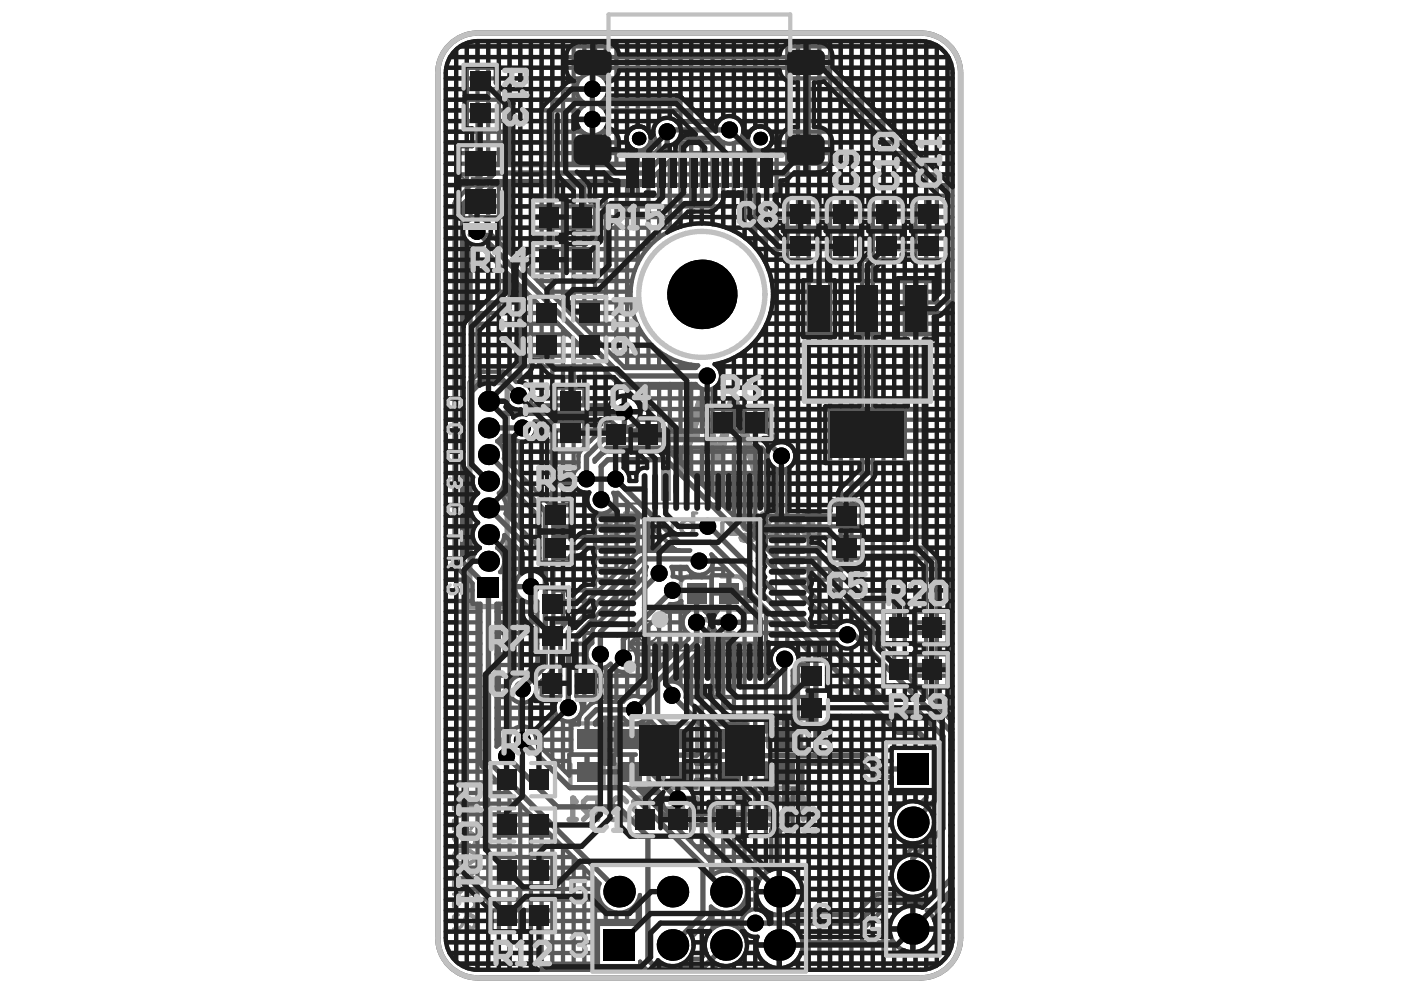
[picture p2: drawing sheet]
<svg xmlns="http://www.w3.org/2000/svg" width="297mm" height="210mm" viewBox="0 0 297 210" stroke-linecap="round" stroke-linejoin="round" font-family="sans-serif">
<path d="M99.6 27.5h4.4M101.8 25.3v4.5M99.6 49.8h4.4" fill="none" stroke="#5a5a5a" stroke-width=".91"/>
<g fill="none" stroke="#5a5a5a" stroke-width=".45">
<path d="M97.4 38.2l1.3 1.4M97.8 37.3l1.3 1.4M100 37.8h3.6l-1.8 1.8zM100 39.6h3.6M101.8 36.9v3.6M169 70.6h29.9v16.4h-29.9zM133.3 106.8h31.2v31.1h-31.2zM137.7 152h22.3v14.2h-22.3z"/>
<circle cx="137.3" cy="133.9" r="2.23"/>
</g>
<path d="M95.3 9.5a8.5 8.5 0 0 1 6-2.5h93.9a8.5 8.5 0 0 1 8.5 8.5v183.3a8.5 8.5 0 0 1-8.5 8.5h-93.9a8.5 8.5 0 0 1-8.5-8.5v-183.3a8.4 8.4 0 0 1 2.5-6z" fill="none" stroke="#5a5a5a" stroke-width="1.1"/>
<g fill="none" stroke="#8c8c8c" stroke-width=".21">
<path d="M134.1 91.1h.1M134.1 91.3h14.2M134.1 91.4h14.2M134.1 91.5h14.2M134.1 91.6h14.2M134.1 91.7h14.2M134.1 91.8h14.2M134.1 91.9h14.2M134.1 92h14.2M134.1 92.1h14.2M134.1 92.2h14.2M134.1 92.3h14.2"/>
<path d="M134.1 92.4h14.2M134.1 92.5h14.2M134.1 92.6h14.2M134.1 92.7h14.2M134.1 92.8h14.2M134.1 92.9h14.2M134.1 93h13M134.1 91.2h14.2M140.2 93.1h1.9M140.2 93.2h1.9M140.2 93.3h1.9M140.2 93.4h1.9"/>
<path d="M140.2 93.5h1.9M140.2 93.6h1.9M140.2 93.7h1.9M140.2 93.8h1.9M140.2 93.9h1.9M140.2 94h1.9M140.2 94.1h1.9M140.2 94.2h1.9M140.2 94.3h1.9M140.2 94.4h1.9M140.2 94.5h1.9M140.2 94.6h1.9"/>
<path d="M140.2 94.7h1.9M140.2 94.8h1.9M140.2 94.9h1.9M140.2 95h1.9M140.2 95.1h1.9M140.2 95.2h1.9M140.2 95.3h1.9M140.2 95.4h1.9M140.2 95.5h1.9M140.2 95.6h1.9M140.2 95.7h1.9M140.2 95.8h1.9"/>
<path d="M140.2 95.9h1.9M140.2 96h1.9M140.2 96.1h1.9M140.2 96.2h1.9M140.2 96.3h1.9M140.2 96.4h1.9M140.2 96.5h1.9M140.2 96.6h1.9M140.2 96.7h1.9M140.2 96.8h1.9M140.2 96.9h1.9M140.2 97h1.9"/>
<path d="M140.2 97.1h1.9M140.2 97.2h1.9M140.2 97.3h1.9M140.2 97.4h1.9M140.2 97.5h1.9M140.2 97.6h1.9M140.2 97.7h1.9M140.2 97.8h1.9M140.2 97.9h1.9M140.2 98h1.9M140.2 98.1h1.9M140.2 98.2h1.9"/>
<path d="M140.2 98.3h1.9M140.2 98.4h1.9M140.2 98.5h1.9M140.2 98.6h1.9M140.2 98.7h1.9M140.2 98.8h1.9M140.2 98.9h1.9M140.2 99h1.9M140.2 99.1h1.9M140.2 99.2h1.9M140.2 99.3h1.9M140.2 99.4h1.9"/>
<path d="M140.2 99.5h1.9M140.2 99.6h1.9M140.2 99.7h1.9M140.2 99.8h1.9M140.2 99.9h1.9M140.2 100h1.9M143.1 99.8h1.8M143.1 99.9h1.8M143.1 100h1.8M143.2 99.7h1.8M143.2 99.7h1.7M143.2 99.8h1.7"/>
<path d="M143.2 99.5h1.8M143.2 99.6h1.8M143.3 99.3h1.8M143.3 99.4h1.7M143.3 99.1h1.9M143.3 99.2h1.9M143.3 99.2h1.8M143.4 98.9h1.8M143.4 99h1.8M143.4 99.1h1.8M143.5 98.8h1.8M143.5 98.8h1.7"/>
<path d="M143.5 98.9h1.7M143.5 98.6h1.8M143.5 98.7h1.8M143.6 98.4h1.8M143.6 98.5h1.7M143.6 98.2h1.8M143.6 98.3h1.8M143.7 98h1.8M143.7 98.1h1.8M143.7 98.1h1.7M143.7 97.9h1.9M143.7 97.9h1.8"/>
<path d="M143.8 97.6h1.8M143.8 97.7h1.8M143.8 97.8h1.8M143.9 97.5h1.8M143.9 97.6h1.7M143.9 97.3h1.8M143.9 97.4h1.8M144 97.1h1.8M144 97.2h1.8M144 97.2h1.7M144 97h1.8M144.1 96.8h1.8"/>
<path d="M144.1 96.9h1.7M144.1 96.6h1.8M144.1 96.7h1.8M144.2 96.4h1.8M144.2 96.5h1.8M144.2 96.5h1.7M144.2 96.2h1.9M144.2 96.3h1.9M144.2 96.3h1.8M144.3 96.1h1.8M144.3 96.2h1.8M144.4 95.9h1.8"/>
<path d="M144.4 95.9h1.7M144.4 96h1.7M144.4 95.7h1.8M144.4 95.8h1.8M144.5 95.5h1.8M144.5 95.5h1.7M144.5 95.6h1.7M144.5 95.3h1.8M144.5 95.4h1.8M144.6 95.2h1.8M144.6 95.2h1.7M144.6 95.3h1.7"/>
<path d="M144.6 91.1h.1M144.6 94.9h1.9M144.6 95h1.8M144.6 95.1h1.8M144.7 94.8h1.8M144.7 94.9h1.8M144.8 94.6h1.8M144.8 94.6h1.7M144.8 94.7h1.7M144.8 94.4h1.8M144.8 94.5h1.8M144.9 94.2h1.8"/>
<path d="M144.9 94.3h1.7M144.9 94.4h1.7M144.9 94h1.8M144.9 94.1h1.8M145 93.9h1.8M145 94h1.7M145 93.7h1.9M145 93.7h1.8M145 93.8h1.8M145.1 93.5h1.8M145.1 93.6h1.8M145.2 93.3h1.8"/>
<path d="M145.2 93.4h1.7M145.2 93.5h1.7M145.2 93.1h1.8M145.2 93.2h1.8M145.3 93.1h1.7M145.8 91.1h2M145.9 91h1.8M145.9 91.1h1.7M145.9 90.8h1.9M145.9 90.9h1.9M145.9 90.9h1.8M146 90.6h1.8"/>
<path d="M146 90.7h1.8M146.1 90.4h1.8M146.1 90.5h1.8M146.1 90.6h1.7M146.1 90.2h1.8M146.1 90.3h1.8M146.2 90.1h1.8M146.2 90.2h1.7M146.2 89.9h1.8M146.2 90h1.8M146.3 89.7h1.8M146.3 89.8h1.8"/>
<path d="M146.3 89.8h1.7M146.3 89.5h1.9M146.3 89.6h1.9M146.4 89.3h1.8M146.4 89.4h1.8M146.5 89.2h1.8M146.5 89.3h1.7M146.5 88.9h1.8M146.5 89h1.8M146.5 89.1h1.8M146.6 88.8h1.8M146.6 88.9h1.8"/>
<path d="M146.6 88.6h1.8M146.6 88.7h1.8M146.7 88.4h1.8M146.7 88.5h1.8M146.7 88.3h1.9M146.8 88.1h1.8M146.8 88.2h1.8M146.9 87.9h1.8M146.9 88h1.8M146.9 88h1.7M146.9 87.7h1.8M146.9 87.8h1.8"/>
<path d="M147 87.5h3.5M147 87.6h3.5M147 87.6h1.8M147 87.3h3.5M147 87.4h3.5M147.1 87.2h3.3M147.1 87.2h3.4M147.1 87.3h3.4M147.1 93h1.2M147.1 87h3.3M147.1 87.1h3.3M147.2 86.8h3.2"/>
<path d="M147.2 86.9h3.2M147.3 86.6h3M147.3 86.7h3M147.3 86.7h3.1M147.3 86.4h3M147.3 86.5h3M147.4 86.2h2.8M147.4 86.3h2.9M147.4 86.4h2.9M147.4 86h2.8M147.4 86.1h2.8M147.5 85.9h2.6"/>
<path d="M147.5 86h2.6M147.5 85.7h2.6M147.5 85.8h2.6M147.6 85.5h2.4M147.6 85.5h2.5M147.6 85.6h2.5M147.6 85.7h2.5M147.6 85.3h2.4M147.6 85.4h2.4M147.7 85.1h2.3M147.7 85.2h2.3M147.7 85.3h2.3"/>
<path d="M147.8 85h2.1M147.8 85.1h2.2M147.8 84.8h2.1M147.8 84.9h2.1M147.9 91.1h.3M147.9 84.6h2M147.9 84.7h2M147.9 84.4h1.7M147.9 84.5h1.9M148 84.2h1M148 84.3h1.2M148 84.4h1.4"/>
<path d="M148 84.1h.4M148 84.1h.6M148 84.2h.8M148.1 84h.1M148.8 87.6h1.7M148.8 87.7h1.7M148.8 87.7h1.8M148.8 87.8h1.8M148.9 87.9h1.7M148.9 88h1.7M148.9 88.1h1.7M148.9 88.2h1.8"/>
<path d="M148.9 88.3h1.8M149 88.3h1.7M149 88.4h1.7M149 88.4h1.8M149 88.5h1.8M149.1 88.5h1.7M149.1 88.6h1.7M149.1 88.7h1.7M149.1 88.8h1.7M149.1 88.9h1.7M149.1 88.9h1.8M149.1 89h1.8"/>
<path d="M149.2 89h1.7M149.2 89.1h1.7M149.2 89.2h1.7M149.2 89.3h1.7M149.2 89.4h1.8M149.3 89.5h1.7M149.3 89.6h1.7M149.3 89.7h1.7M149.3 89.8h1.7M149.3 89.9h1.8M149.4 90h1.7M149.4 90.1h1.7"/>
<path d="M149.4 90.1h1.8M149.5 90.2h1.7M149.5 90.3h1.7M149.5 90.4h1.7M149.5 90.5h1.7M149.5 90.6h1.8M149.6 90.7h1.7M149.6 90.8h1.7M149.6 90.9h1.7M149.6 91h1.7M149.6 91.1h1.8M149.7 91.1h1.7"/>
<path d="M149.7 91.3h1.7M149.7 91.2h1.7M149.7 91.4h1.7M149.7 91.5h1.7M149.7 91.5h1.8M149.8 91.6h1.7M149.8 91.7h1.7M149.8 91.8h1.7M149.9 91.8h1.7M149.9 91.9h1.7M149.9 92h1.7M149.9 92.1h1.7"/>
<path d="M149.9 92.2h1.7M150 92.3h1.7M150 92.4h1.7M150 92.5h1.7M150 92.6h1.7M150 92.7h1.7M150.1 92.7h1.6M150.1 92.8h1.7M150.1 92.9h1.7M150.1 93.1h1.7M150.1 93.2h1.7M150.1 93h1.7"/>
<path d="M150.2 93.2h1.7M150.2 93.3h1.7M150.2 93.4h1.7M150.3 93.5h1.7M150.3 93.6h1.7M150.3 93.7h1.7M150.3 93.8h1.7M150.3 93.9h1.7M150.4 93.9h1.6M150.4 94h1.7M150.4 94.1h1.7M150.4 94.2h1.7"/>
<path d="M150.4 94.3h1.7M150.4 94.4h1.7M150.5 94.4h1.6M150.5 94.5h1.7M150.5 94.5h3.4M150.5 94.6h3.4M150.5 94.7h3.3M150.5 94.8h3.3M150.6 94.9h3.2M150.6 95h3.2M150.6 95.1h3.2M150.6 95.2h3.1"/>
<path d="M150.6 95.3h3.1M150.7 95.3h3M150.7 95.4h2.9M150.7 95.5h2.9M150.8 95.5h2.8M150.8 95.6h2.8M150.8 95.7h2.8M150.8 95.8h2.7M150.8 95.9h2.7M150.9 96h2.6M150.9 96.1h2.6M150.9 96.2h2.5"/>
<path d="M150.9 96.3h2.5M150.9 96.4h2.5M151 96.5h2.4M151 96.6h2.4M151 96.6h2.3M151 96.7h2.3M151 96.8h2.3M151.1 96.9h2.2M151.1 97h2.2M151.1 97h2.1M151.1 97.1h2.1M151.2 97.1h2"/>
<path d="M151.2 97.2h2M151.2 97.3h2M151.2 97.4h2M151.2 97.5h1.9M151.2 97.6h1.9M151.3 97.6h1.8M151.3 97.7h1.8M151.3 97.8h1.8M151.3 97.9h1.8M151.3 97.9h1.7M151.3 98h1.7M152.2 94.2h1.7"/>
<path d="M152.2 94.3h1.7M152.2 94.4h1.7M152.2 94.5h1.7M152.3 94h1.7M152.3 94.1h1.7M152.3 94.2h1.7M152.3 93.8h1.7M152.3 93.9h1.7M152.4 93.5h1.7M152.4 93.6h1.7M152.4 93.7h1.7M152.5 93.3h1.7"/>
<path d="M152.5 93.4h1.7M152.5 93.5h1.7M152.5 93.1h1.7M152.5 93.2h1.7M152.6 92.8h1.7M152.6 92.9h1.7M152.6 93h1.7M152.6 92.6h1.7M152.6 92.7h1.7M152.7 92.3h1.7M152.7 92.4h1.7M152.7 92.5h1.7"/>
<path d="M152.7 92.6h1.7M152.7 92.1h1.8M152.7 92.2h1.7M152.8 91.9h1.8M152.8 91.9h1.7M152.8 92h1.7M152.9 91.6h1.7M152.9 91.7h1.7M152.9 91.8h1.7M152.9 91.4h1.8M152.9 91.4h1.7M152.9 91.5h1.7"/>
<path d="M153 91.1h1.7M153 91.3h1.7M153 91.2h1.7M153 90.9h1.8M153 91h1.7M153.1 90.7h1.7M153.1 90.8h1.7M153.1 90.9h1.7M153.1 90.5h1.8M153.1 90.5h1.7M153.1 90.6h1.7M153.2 90.2h1.8"/>
<path d="M153.2 90.3h1.7M153.2 90.4h1.7M153.3 90h1.7M153.3 90.1h1.7M153.3 89.7h1.8M153.3 89.8h1.8M153.3 89.8h1.7M153.3 89.9h1.7M153.4 89.4h1.7M153.4 89.5h1.7M153.4 89.6h1.7M153.4 89.7h1.7"/>
<path d="M153.4 89.2h1.8M153.4 89.3h1.8M153.4 89.3h1.7M153.5 89h1.7M153.5 89.1h1.7M153.5 89.2h1.7M153.5 88.8h1.8M153.5 88.9h1.7M153.6 88.5h1.7M153.6 88.6h1.7M153.6 88.7h1.7M153.6 88.3h1.8"/>
<path d="M153.6 88.4h1.8M153.6 88.4h1.7M153.7 88h1.8M153.7 88.1h1.8M153.7 88.2h1.7M153.8 87.8h1.7M153.8 87.9h1.7M153.8 88h1.7M153.8 87.6h3.6M153.8 87.6h1.8M153.8 87.7h1.8M153.8 87.7h1.7"/>
<path d="M153.9 87.3h3.4M153.9 87.4h3.4M153.9 87.5h3.4M153.9 87.5h3.5M153.9 87.1h3.3M153.9 87.2h3.4M154 86.8h3.2M154 86.9h3.2M154 87h3.2M154 86.6h3.1M154 86.7h3.1M154.1 86.4h2.9"/>
<path d="M154.1 86.5h2.9M154.1 86.6h2.9M154.2 86.1h2.7M154.2 86.2h2.7M154.2 86.2h2.8M154.2 86.3h2.8M154.2 85.9h2.7M154.2 86h2.7M154.3 85.7h2.5M154.3 85.8h2.5M154.3 85.4h2.4M154.3 85.5h2.4"/>
<path d="M154.3 85.5h2.5M154.3 85.6h2.5M154.4 85.1h2.3M154.4 85.2h2.3M154.4 85.3h2.3M154.4 84.9h2.1M154.4 85h2.2M154.4 85.1h2.2M154.5 84.7h2M154.5 84.8h2M154.5 84.9h2M154.6 84.5h1.8"/>
<path d="M154.6 84.6h1.8M154.6 84.6h1.9M154.6 84.4h1.8M155 84.4h1.4M155.1 84.3h1.3M155.3 84.2h1.1M155.5 84.2h.8M155.6 87.6h1.8M155.6 87.7h1.8M155.6 87.8h1.8M155.7 87.9h1.8M155.7 88h1.8"/>
<path d="M155.7 88.1h1.9M155.8 84.1h.5M155.8 88.2h1.8M155.8 88.3h1.8M155.9 88.4h1.7M155.9 88.4h1.8M155.9 88.5h1.8M155.9 88.6h1.8M155.9 88.7h1.8M156 84.1h.3M156 88.8h1.8M156 88.9h1.8"/>
<path d="M156 89h1.8M156.1 89.1h1.7M156.1 89.2h1.8M156.1 89.3h1.8M156.1 89.3h1.9M156.1 89.4h1.9M156.2 84h.1M156.2 89.4h1.8M156.2 89.5h1.8M156.2 89.6h1.8M156.3 89.7h1.7M156.3 89.7h1.8"/>
<path d="M156.3 89.8h1.8M156.3 89.9h1.8M156.3 90h1.8M156.4 90h1.7M156.4 90.1h1.8M156.4 90.2h1.8M156.4 90.3h1.8M156.5 90.3h1.7M156.5 90.4h1.7M156.5 90.5h1.8M156.5 90.6h1.8M156.5 90.7h1.8"/>
<path d="M156.6 90.7h1.7M156.6 90.8h1.8M156.6 90.9h1.8M156.7 90.9h1.7M156.7 91h1.8M156.7 91.1h1.8M156.7 91.2h1.8M156.8 91.3h1.8M156.8 91.4h1.8M156.8 91.3h1.7M156.8 91.5h1.8M156.8 91.6h1.8"/>
<path d="M156.9 91.6h1.7M156.9 91.7h1.8M156.9 91.8h1.8M156.9 91.9h1.8M157 92h1.7M157 92h1.8M157 92.1h1.8M157 92.2h1.8M157 92.3h1.9M157.1 92.4h1.8M157.1 92.5h1.8M157.2 92.6h1.7"/>
<path d="M157.2 92.6h1.8M157.2 92.7h1.8M157.2 92.8h1.8M157.3 92.9h1.7M157.3 92.9h1.8M157.3 93h1.8M157.3 93.1h1.8M157.3 93.2h1.8M157.4 93.2h1.7M157.4 93.3h1.7M157.4 93.3h1.8M157.4 93.4h1.8"/>
<path d="M157.4 93.5h1.8M157.4 93.5h1.9M157.4 93.6h1.9M157.5 93.6h1.8M157.5 93.7h1.8M157.6 93.8h1.7M157.6 93.9h1.7M157.6 93.9h1.8M157.6 94h1.8M157.6 94.1h1.8M157.7 94.2h1.7M157.7 94.2h1.8"/>
<path d="M157.7 94.3h1.8M157.7 94.4h1.8M157.7 94.5h1.8M157.8 94.5h1.7M157.8 94.6h1.7M157.8 94.6h1.8M157.8 94.7h1.8M157.8 94.8h1.8M157.9 94.9h1.7M157.9 94.9h1.8M157.9 95h1.8M158 95h1.7"/>
<path d="M158 95.1h1.7M158 95.2h1.7M158 95.3h1.7M158 95.3h1.8M158 95.4h1.8M158.1 95.4h1.7M158.1 95.5h1.7M158.1 95.6h1.7M158.1 95.7h1.7M158.1 95.7h1.8M158.2 95.8h1.7M158.2 95.9h1.7"/>
<path d="M158.2 95.9h1.8M158.2 96h1.8M158.2 96.1h1.8M158.3 96.1h1.7M158.3 96.2h1.7M158.3 96.3h1.8M158.3 96.4h1.8M158.3 96.5h1.8M158.4 96.5h1.7M158.4 96.6h1.8M158.5 96.7h1.7M158.5 96.8h1.8"/>
<path d="M158.5 96.9h1.8M158.5 97h1.8M158.6 97h1.7M158.6 97.1h1.8M158.6 97.2h1.8M158.6 97.3h1.8M158.6 97.4h1.8M158.7 97.4h1.7M158.7 97.5h1.7M158.7 97.6h1.8M158.7 97.7h1.9M158.8 97.8h1.8"/>
<path d="M158.8 97.9h1.8M158.9 97.9h1.7M158.9 98h1.7M158.9 98h1.8M158.9 98.1h1.8M158.9 98.2h1.8M158.9 98.3h1.8M159 98.4h1.7M159 98.4h1.8M159 98.5h1.8M159 98.6h1.8M159.1 98.7h1.7"/>
<path d="M159.1 98.8h1.8M159.1 98.9h1.8M159.2 99h1.8M159.2 99.1h1.8M159.2 99.2h1.8M159.3 99.2h1.7M159.3 99.3h1.7M159.3 99.3h1.8M159.3 99.4h1.8M159.3 99.5h1.8M159.4 99.6h1.7M159.4 99.7h1.8"/>
<path d="M159.4 99.8h1.8M159.5 99.9h1.7M159.5 100h1.7M140.2 100.4h1.9M140.2 100.5h1.9M140.2 100.6h1.9M140.2 100.7h1.9M140.2 100.8h1.9M140.2 100.9h1.9M140.2 101h1.9M140.2 101.1h1.9M140.2 101.2h1.9"/>
<path d="M140.2 101.3h1.9M140.2 101.4h1.9M140.2 101.5h1.9M140.2 101.6h1.9M140.2 101.7h1.9M140.2 101.8h1.9M140.2 101.9h1.9M140.2 102h1.9M140.2 102.1h1.9M140.2 102.2h1.9M140.2 102.3h1.9M140.2 102.4h1.9"/>
<path d="M140.2 102.5h1.9M140.2 102.6h1.9M140.2 102.7h1.9M140.2 100.1h1.9M140.2 100.2h1.9M140.2 100.3h1.9M140.3 102.7h1.8M140.3 102.8h1.8M140.3 102.9h1.8M140.3 103h1.8M140.3 103.1h1.8M140.3 103.2h1.8"/>
<path d="M140.3 103.3h1.8M140.3 103.4h1.8M140.3 103.5h1.8M140.3 103.6h1.8M140.3 103.7h1.8M140.3 103.8h1.8M140.3 103.9h1.8M140.3 104h1.8M140.3 104.1h1.8M140.3 104.2h1.8M140.3 104.3h1.8M140.3 104.4h1.8"/>
<path d="M140.3 104.5h1.8M140.3 104.6h1.8M140.3 104.7h1.8M140.3 104.8h1.8M140.3 104.9h1.8M140.3 105h1.8M140.3 105.1h1.8M140.3 105.2h1.8M140.3 105.3h1.8M140.3 105.4h1.8M140.3 105.5h1.8M140.3 105.6h1.8"/>
<path d="M140.3 105.7h1.8M140.3 105.8h1.8M140.3 105.9h1.8M140.3 105.9h1.9M140.3 106h1.8M140.3 106.1h1.9M143.1 100.1h1.8M143.2 100.1h1.6M143.5 100.2h1.3M143.6 100.2h1.2M143.9 100.3h.9M144.1 100.4h.7"/>
<path d="M144.2 100.4h.6M144.5 100.5h.3M159.5 100h1.8M159.5 100.1h1.8M159.5 100.1h1.6M159.5 100.2h1.4M159.5 100.2h1.2M159.6 100.4h.7M159.6 100.4h.5M159.6 100.3h.9M159.7 100.5h.2M159.7 100.5h.1"/>
</g>
<path d="M99.6 81.1h7.9v47.5h-7.9zM120.7 173.7h1.5M121.4 169.2v4.5M125.2 172.2l-1.5 1.5M126.7 172.2h-2.2l-.8-.7v-1.5l.8-.8h2.2v4.5" fill="none" stroke="#8c8c8c" stroke-width="1.1"/>
<g fill="none" stroke="#8c8c8c" stroke-width=".89">
<path d="M144.3 124v3.5M146 129.2h3.3M146 122.2h3.3M152.9 129.2h3.3M152.9 122.2h3.3M158 124v3.5M120.9 158.4v-5h7.1v5M130.5 158.4v-5h7v5M140.8 158.4v-5h7v5M151.4 158.4v-5.1h7.1v5.1M162.8 158.4v-5.1h7.1v5.1M120.9 162v5.1h7.1v-5.1"/>
<path d="M130.5 162v5.1h7v-5.1M140.8 162v5.1h7v-5.1M151.4 162v5h7.1v-5M162.8 162v5h7.1v-5"/>
</g>
<circle cx="121.4" cy="169.2" r=".57" fill="#8c8c8c"/>
<path d="M150.9 132.1l-.8-.7h-1.5l-.8 .7v3.1l.8 .7h1.5l.8-.7M155.4 134.4v.8l-.8 .7h-1.5l-.7-.7M121.4 169.2l.8 .8M140.9 171.5l-.8-.7v-.8l.8-.7h1.5l.7 .7v.8l-.7 .7M140.9 171.5l-.8 .8v.7l.8 .8h1.5l.7-.8v-.7l-.7-.8M140.9 171.5h1.5M146.2 172.3l-1.5 1.5M147.7 172.3h-2.3l-.7-.8v-1.5l.7-.7h2.3v4.5M150.7 171.5h3l-2.2-2.2v4.5M156.8 172.3l-1.6 1.5M158.3 172.3h-2.3l-.8-.8v-1.5l.8-.7h2.3v4.5" fill="none" stroke="#8c8c8c" stroke-width="1.1"/>
<circle cx="155.4" cy="134.4" r=".57" fill="#8c8c8c"/>
<path d="M152.4 132.1l.7-.7h1.5l.8 .7v.8l-.8 .7M153.9 133.6h.7M154.6 133.6l.8 .8M132.9 170l-.8-.8h-1.5l-.8 .8v.7l3.1 3h-3.1M135.9 172.2l-1.5 1.5M137.4 172.2h-2.3l-.7-.7v-1.5l.7-.8h2.3v4.5M165.8 169.9l-.8-.7h-1.5l-.7 .7v.8M168.8 172.2l-1.5 1.5M170.3 172.2h-2.2l-.8-.7v-1.6l.8-.7h2.2v4.5" fill="none" stroke="#8c8c8c" stroke-width="1.1"/>
<circle cx="162.8" cy="170.7" r=".57" fill="#8c8c8c"/>
<path d="M162.8 170.7l.7 .8M163.5 171.5h.8M163.5 171.5l-.7 .7v.8l.7 .7h1.5l.8-.7" fill="none" stroke="#8c8c8c" stroke-width="1.1"/>
<g fill="none" stroke="#8c8c8c" stroke-width=".68">
<path d="M124.2 111.4h3.9M126.2 109.4v3.9M130.1 113.3h.4M130.1 110.5a1.41 1.41 0 0 1 1.5 1.3M130.1 110.5a1.45 1.45 0 0 0-1.1 1.4 1.45 1.45 0 0 0 1.1 1.4M130.1 110.5a1.4 1.4 0 0 0-1.3 1.4 1.4 1.4 0 0 0 1.3 1.4M130.3 108.8h-.6l-.5 .2-.2 .4 .2 .4 .2-.2-.2-.2M130.3 108.8a1.89 1.89 0 0 1 1.5 1.9v1.3l-.2 .6-.4 .5-.7 .2M130.3 108.8a2.74 2.74 0 0 1 .7 4.3l-.5 .2M132.5 111.8v.8a1.79 1.79 0 0 0 2.8 0M132.5 108.8l.2 .6-.2 .7zM132.7 109.4a1.79 1.79 0 0 1 2.8 0v.4"/>
<path d="M135.5 112v1.3l-.2-.7zM135.5 109.8l-.4 .7-2.2 .9-.4 .4M135.5 109.8l-.4 .5-2.2 .8-.4 .7M140.2 110.3h1.3M140.6 110.3l1.3 3M141.9 113.3a1.74 1.74 0 0 0 1.5 1.5l.3-.2-.3-.2-.2 .2M142.4 110.3h1.3M143 110.3l-1.1 2.6M143.2 110.3l-1.3 3M145.6 110.3l.8 .2 .5 .4M145.6 110.3a1.52 1.52 0 0 0-1.3 1.5 1.52 1.52 0 0 0 1.3 1.5M145.6 110.3a1.59 1.59 0 0 0-1.1 1.5 1.59 1.59 0 0 0 1.1 1.5"/>
<path d="M146.9 112.6l-.5 .5-.8 .2M147.1 108.8v4.5M147.7 108.8h-.8v4.5M152.4 113.3h1.5M153.9 110.3l1.1 .2 .4 .4M153.9 110.3l-.6 .2-.3 .4v2.4M153.9 110.3l-.4 .2-.2 .4v2.4M154.8 113.3h1.5M155.6 110.3v3M156.3 110.3h-.9v3M156.9 110.3l.5 .2h-.5zM157.4 110.5l.2 .2"/>
<path d="M157.6 110.7a1.03 1.03 0 0 0 .2 1.5M157.8 110.5l.4-.2 .9 .2M157.8 112.2l.4 .2 .9-.2M157.8 110.5l-.2 .2M157.8 110.5l-.2 .4v.9l.2 .4M159.1 110.5a1.03 1.03 0 0 1 .2 1.5M159.1 110.5l.2 .4v.9l-.2 .4M159.1 113.3l.6 .2 .3 .4-.3 .7-.6 .2h-1.3l-.6-.2-.3-.7M159.3 112l-.2 .2M159.3 112l.4 .9M159.7 112.9l-.8 .4h-1.1l-.6 .2-.3 .4M159.7 112.9l-.2 .4-.6 .2h-1.1l-.9 .4"/>
<path d="M160.8 113.3h1.5M161.4 109l.2-.2 .3 .2-.3 .2zM161.6 110.3v3M162.3 110.3h-.9v3M163 110.3l.2 .4-.2 .4zM163.2 110.7l.7-.4h.8l.7 .4v.4l-2.4 1.3M165.4 110.9l-2.4 1.3v.7l.7 .4h.8l.7-.4M165.4 112.4v.9l-.2-.4zM166.1 112.6l.4 .5 1.1 .2M166.5 110.5l-.4 .6v.5h2.6M166.5 110.5l-.2 .4v.7M167.6 110.3l.9 .6 .2 .7"/>
<path d="M167.6 110.3h-.7l-.4 .2M167.6 110.3a1.52 1.52 0 0 1 1.3 1.5 1.52 1.52 0 0 1-1.3 1.5M168.7 111.6a1.52 1.52 0 0 1-1.1 1.7M171 108.8h2.2M171 108.8a2.39 2.39 0 0 0-1.3 3.4l.7 .9 .6 .2M171 113.3h2.2M171 108.8a2.57 2.57 0 0 0 0 4.5M172.3 108.8v4.5M172.5 108.8v4.5M96.1 170.1v1.5M96.1 173.9v1.9M96.1 174.8h4.6l-.9 1"/>
<path d="M96.1 175h4.4M96.1 171h4.1M96.8 178.9v.4l-.2 .2M96.8 176.5l-.4 .7v.6l.4 1.1M96.8 176.5l-.7 .4v.9l.7 1.1M96.8 176.5h.4M97.4 169.7v3.4l3.3-2.3h-4.6M100.7 177.6v.8l-.2 .7-.7 .4-.4-.2 .2-.2 .2 .2M100.7 177.6a1.11 1.11 0 0 0-1.7-.7l-1.1 2-.5 .4-.6 .2h-.7M100.7 177.6l-.2-.7a1.03 1.03 0 0 0-1.5-.2l-.9 1.7M96.1 181.5v.4M96.1 184v1.9"/>
<path d="M96.1 191.6v.4M96.1 192l.3 .6a3.5 3.5 0 0 0 4.1 0l.2-.6M96.1 191.6l.3-.7a3.5 3.5 0 0 1 4.1 0l.2 .7M96.1 192l.3 .4a3.5 3.5 0 0 0 4.1 0l.2-.4M96.1 191.6l.3-.5a3.5 3.5 0 0 1 4.1 0l.2 .5M96.1 184.8h4.6l-.9 1.1M96.1 185.1h4.4M96.1 181.9l.3 .7a3.5 3.5 0 0 0 4.1 0l.2-.7M96.1 181.5l.3-.7a3.5 3.5 0 0 1 4.1 0l.2 .7M96.1 181.9l.3 .4a3.5 3.5 0 0 0 4.1 0l.2-.4M96.1 181.5l.3-.4a3.5 3.5 0 0 1 4.1 0l.2 .4M96.8 194h.4"/>
<path d="M96.8 196.3v.4l-.2 .3M96.8 189v.4l-.2 .2M96.8 194l-.4 .6v.6l.4 1.1M96.8 186.6l-.4 .6v.7l.4 1.1M96.8 194l-.7 .4v.8l.7 1.1M96.8 186.6l-.7 .4v.9l.7 1.1M96.8 186.6h.4M100.7 195v.9l-.2 .6-.7 .5-.4-.3 .2-.2 .2 .2M100.7 195a1.11 1.11 0 0 0-1.7-.6l-1.1 1.9-.5 .4-1.3 .3M100.7 181.5v.4M100.7 187.7v.8l-.2 .7-.7 .4-.4-.2 .2-.2 .2 .2M100.7 191.6v.4"/>
<path d="M100.7 195l-.2-.6a1.03 1.03 0 0 0-1.5-.2l-.9 1.7M100.7 187.7a1.11 1.11 0 0 0-1.7-.7l-1.1 2-.5 .4-1.3 .2M100.7 187.7l-.2-.7a1.03 1.03 0 0 0-1.5-.2l-.9 1.7"/>
</g>
<path d="M144.3 127.5a1.78 1.78 0 0 0 1.7 1.7M146 122.2a1.78 1.78 0 0 0-1.7 1.8M156.2 122.2a1.78 1.78 0 0 1 1.8 1.8M158 127.5a1.78 1.78 0 0 1-1.8 1.7" fill="none" stroke="#8c8c8c" stroke-width=".89"/>
<g fill="none" stroke="#5a5a5a" stroke-width=".91">
<path d="M94.5 16.6h28.6M94.5 18.9h27.7M94.6 14.4h107.3M95.4 12.1h105.7M96.7 10.5v31.9M97.6 9.8h101.3M99 9.1v31M101.2 8.7v29.2M103.5 8.7v26.9M105.8 8.7v26.3M108 8.7v26.3M110.3 8.7v26.3"/>
<path d="M112.6 8.7v26.3M114.8 8.7v26.3M117.1 8.7v26.3M119.4 8.7v26.3M121.6 8.7v26.3M123.1 16.6a3.4 3.4 0 0 1 5.1 .1 3.4 3.4 0 0 1-.9 5.1v.6a3.4 3.4 0 0 1 .9 5.1 3.4 3.4 0 0 1-5.2 0 3.4 3.4 0 0 1 .9-5.1v-.6a3.4 3.4 0 0 1-.8-5.2zM123.9 8.7v7.2M126.2 8.7v6.8M128.1 16.6h73.9M128.4 8.7v8.3M129 18.9h73M130.7 8.7v26.3"/>
<path d="M133 8.7v19.9M135.2 8.7v18.1M137.5 8.7v19.1M139.7 8.7v16.8M142 8.7v16.3M144.3 8.7v17.1M146.5 8.7v17.1M148.8 8.7v17.1M151.1 8.7v17.1M153.3 8.7v16.2M155.6 8.7v16.1M157.9 8.7v41.7"/>
<path d="M160.1 8.7v18.3M162.4 8.7v18.4M164.7 8.7v84.6M166.9 8.7v85.3M169.2 8.7v114.3M171.5 8.7v116.6M173.7 8.7v118.8M176 8.7v121.1M178.3 8.7v123.3M180.5 8.7v123.1M182.8 8.7v125.2M185 8.7v127.4"/>
<path d="M187.3 8.7v129.7M189.6 8.7v132M191.8 8.7v134.2M194.1 8.7v136.5M196.4 8.8v138.6M198.6 9.7v140M200.9 11.9v140.1M94.5 39.2h5.4M94.5 27.9h28.9M94.5 30.2h38.5M94.5 25.7h27.7M94.5 34.7h42.1"/>
<path d="M94.5 32.5h44.3M94.5 21.1h28.6M94.5 23.4h28.3M94.5 37h7.6M104.7 39.2h97.3M105.8 38.4v12.9M108 38.4v15.2M110.3 38.4v17.4M112.6 38.4v19.7M114.8 38.4v22M117.1 38.4v24.2M119.4 38.4v26.5"/>
<path d="M121.6 38.4v28.7M123.9 28.3v6.7M123.9 38.4v31M126.2 28.7v6.3M126.2 38.4v33.3M127.8 27.9h5.5M128.1 21.1h73.9M128.4 23.4h73.6M128.4 20.8v2.6M128.4 27.2v7.8M128.4 38.4v35.5M129 25.7h10.6"/>
<path d="M130.7 38.4v37.8M133 30.2v4.8M133 38.4v39.6M135.2 32v3M135.2 38.4v17.4M137.5 30.9v2.9M137.5 38.3v14.1M137.5 27.9h1M137.9 30.2h1.7M139.1 37h62.9M139.7 36.3v14.1M141.4 34.7h60.6"/>
<path d="M142 34.1v14.8M143.1 32.5h58.9M143.3 30.2h10.1M143.3 25.7h9.1M144.3 29.2v18.8M146.5 29.2v18.3M148.8 29.2v18.1M151.1 29.2v18.3M153.3 30.2v17.8M155.6 30.3v18.6M156 30.2h2.7M156.9 25.7h45.1"/>
<path d="M157.6 27.9h1.4M160.1 31.7v20.7M162.4 31.6v24.2M163.3 27.9h38.7M163.6 30.2h38.4M94.5 57.3h1.9M94.5 59.6h1.9M94.5 52.8h1.9M94.5 50.5h1.9M94.5 48.3h1.9M94.5 43.8h1.9M94.5 41.5h3.1"/>
<path d="M94.5 55.1h1.9M94.5 46h1.9M99.8 57.3h7.2M99.8 59.6h9.5M99.8 52.8h2.7M99.8 55.1h4.9M99.8 46h102.2M100.1 43.8h101.9M101.2 42.7v3.4M101.2 52v27.4M102.4 41.5h99.6M103.5 40.4v6.9"/>
<path d="M103.5 53.8v25M104 48.3h39.5M105 50.5h34.5M105.8 56.1v22.7M107.3 52.8h29.9M108 58.4v21.2M109.5 55.1h26.1M111.8 57.3h22.8M114.1 59.6h19.9M154.1 48.3h47.9M158.1 50.5h43.9M160.4 52.8h41.6"/>
<path d="M162 55.1h40M163 57.3h39M163.6 59.6h38.4M94.5 75.4h1.9M94.5 79.9h1.9M94.5 77.7h1.9M94.5 66.4h1.9M94.5 70.9h1.9M94.5 68.6h1.9M94.5 61.8h1.9M94.5 73.2h1.9M94.5 64.1h1.9"/>
<path d="M99.8 75.4h25.3M99.8 79.9h.9M99.8 77.7h27.6M99.8 66.4h16.3M99.8 70.9h20.8M99.8 68.6h18.5M99.8 61.8h11.7M99.8 73.2h23.1M99.8 64.1h14M108.4 79.9h21.2M110.3 60.6v20.4M112.6 62.9v19.6"/>
<path d="M114.8 65.2v20.7M116.3 61.8h17.4M117.1 67.4v18.5M118.6 64.1h15.2M119.4 69.7v16.2M120.9 66.4h13.3M121.6 71.9v14M123.1 68.6h12M123.9 74.2v11.7M125.4 70.9h10.9M126.2 76.5v9.4M127.7 73.2h10.5"/>
<path d="M128.4 78.7v7.2M129.9 75.4h11.3M132.2 77.7h15.6M135.2 69v9M137.5 72.4v5.6M139.7 74.5v3.5M142 75.9v2.1M144.3 76.8v1.2M146.5 77.3v.7M152.1 77.7h49.9M152.9 79.9h49.1M153.3 76.8v14.7"/>
<path d="M155.6 75.9v15.6M156.5 75.4h45.5M157.9 74.5v17M159.4 73.2h42.6M160.1 72.4v19.1M161.3 70.9h40.7M162.4 69v22.5M162.6 68.6h39.4M163.4 66.4h38.6M163.8 64.1h38.2M163.9 61.8h38.1M94.5 98h1.9"/>
<path d="M94.5 95.8h1.9M94.5 93.5h1.9M94.5 84.5h1.9M94.5 89h1.9M94.5 86.7h1.9M94.5 91.2h1.9M94.5 82.2h1.9M105.5 93.5h4.3M105.8 93.3v.6M106.9 95.8h16M107.4 85.3l.4 .6h-.5zM107.6 98h15"/>
<path d="M108 92.4v6.1M110.3 93.6v7.1M111.7 93.5h13.5M112.4 82.2h36M112.6 85.3v.6M112.6 93v10M112.9 84.5h17.6M113.7 91.2h88.3M114.8 89.3v15.9M117.1 89.3v18.3M119.4 89.3v43.5M121.6 89.3v11.1"/>
<path d="M123.9 89.3v5.5M126 97.9v-.5l2.6-2.5h32.9l1.3 1.3a2.94 2.94 0 0 0 2.7 3.4 2.94 2.94 0 0 0 3.1-3.1 2.94 2.94 0 0 0-3.4-2.7l-2-2-1-.3h-34.7l-.8 .5-3.8 3.8-.3 .9v2.4a2.94 2.94 0 0 0-1 3.6 2.94 2.94 0 0 0 3.3 1.7 2.94 2.94 0 0 0 2.5 4.5 2.94 2.94 0 0 0 2.6-4.4h1l12 11.9 .9 .3h2.5M126.2 89.3v3.2M126.2 97.3v.5M127.7 95.8h34.7M128.4 89.3v2.2M128.4 95.1v.7M128.9 95.8l-1 .3-1.6 1.6M130.7 81v3.4M130.7 90.2v1.3M130.7 94.9v.9M133 81.4v2.5"/>
<path d="M133 90.6v.9M133 94.9v.9M134.3 84.5h67.7M135.2 81.4v4M135.2 89.2v2.3M135.2 94.9v.9M135.3 89h66.7M135.7 86.7h66.3M137.5 81.4v10.1M137.5 94.9v.9M139.7 81.4v10.1M139.7 94.9v.9"/>
<path d="M141.2 95.8l.7 .1 .5 .4 35.7 35.8a2.94 2.94 0 0 1 4.3 1.4l19.6 19.5v-137.5a6.8 6.8 0 0 0-6.8-6.8h-93.9a6.8 6.8 0 0 0-6.8 6.8v183.3M142 81.4v10.1M142 94.9v1.1M144.2 98h18.9M144.3 81.4v10.1M144.3 94.9v3.2M146.5 81.4v10.1M146.5 94.9v5.5M148.8 82.4v9.1M148.8 94.9v7.7M151.1 82.4v9.1M151.1 94.9v10"/>
<path d="M151.5 82.2h50.5M153.3 94.9v12.3M155.6 94.9v14.5M157.9 94.9v16.8M160.1 94.9v19M162.4 95.8v20.4M164.7 99.4v19.1M164.9 93.5h37.1M166.9 99.3v21.4M168.3 98h33.7M168.5 95.8h33.5M94.5 116.1h1.9"/>
<path d="M94.5 113.9h1.9M94.5 111.6h1.9M94.5 104.8h1.9M94.5 102.6h1.9M94.5 107.1h1.9M94.5 118.4h1.9M94.5 109.3h1.9M94.5 100.3h1.9M99.8 100.6l.5 .6a3.4 3.4 0 0 0 1.1 3.4l-1.1 1.2-.5 1.5zM99.8 116.1h1.9M99.8 113.9h.4M99.8 111.6h.9"/>
<path d="M99.8 104.8h1.3M99.8 102.6h.4M99.8 118.4h.5M99.8 109.3h.3M99.8 108.1l.5 1.5 1.1 1.2a3.4 3.4 0 0 0 .4 5.4 3.4 3.4 0 0 0-1.6 2.7l-.4-.4zM101.2 115.8v.8M105.5 116.1h4.1M105.8 115.9v.6M106.1 104.8h3.5M106.9 118.4h4M106.9 113.9h.4M106.9 102.6h.4"/>
<path d="M107.3 107.1h4.6M107.6 109.3h6.3M108 103.2v6.6M108 114.6v30.4M109.9 111.6h4M109.9 100.3h11.8M110.3 105.5v6.5M110.3 116.8v5M112.1 113.9h1.8M112.1 102.6h9.5M112.6 107.8v6.5M113.8 115.5l-6.6-6.6a3.8 3.8 0 0 0-1.4-4.3l.8-1.1 .3-1.4 7 7v6.6"/>
<path d="M114.4 104.8h10.3M116.7 107.1h8M117.3 116.1h25.4M117.3 113.9h23.1M117.3 111.6h20.8M117.3 118.4h16.5M117.3 109.3h18.6M121.6 102.7v27.8M123.9 104.4v23.8M126.2 108.6v17.4M128.4 108.7v15M130.2 104.8h1.1"/>
<path d="M130.2 107.1h3.4M130.7 104.5v17M133 106.4v12.8M135.2 108.7v8.3M137.5 110.9v5.9M139.7 113.2v3.6M142 115.5v1.3M146.2 116.8h-10.1l-1 .3-15.8 15.7-.4 .6-.1 .6v13.6a2.94 2.94 0 0 0 .3 5.1 2.94 2.94 0 0 0 4.3-2.7M146.5 100.3h55.5M148.7 102.6h53.3M151 104.8h51M151.1 117.8v.3"/>
<path d="M151.1 119.8v2.2M151.1 118.4h.6M153.2 107.1h48.8M155.5 109.3h46.5M157.8 111.6h44.2M160 113.9h42M162.3 116.1h39.7M164.6 118.4h37.4M94.5 122.9h4.9M94.5 120.6h2.7M94.5 125.2h5.7M94.5 138.7h7.4"/>
<path d="M94.5 134.2h7.4M94.5 132h7.4M94.5 129.7h7.4M94.5 127.4h5.7M94.5 136.5h7.4M96.7 120.2v83.6M99 122.5v82.7M101.2 128v77.6M105.3 138.7h8.6M105.3 134.2h8.6M105.3 132h8.6M105.3 129.7h8.6"/>
<path d="M105.3 136.5h8.6M105.8 128v29.9M106.5 120.6h4.4M106.9 122.9h2.6M106.9 125.2h2.4M106.9 127.4h4.2M110.3 126.9v16.3M112.6 127.8v14.1M117.3 122.9h11.9M117.3 120.6h14.2M117.3 125.2h9.7M117.3 138.7h1.5"/>
<path d="M117.3 134.2h1.5M117.3 132h2.9M117.3 129.7h5.1M117.3 127.4h7.4M117.3 136.5h1.5M122.2 138.7h2.1M122.2 136.5h3.2M122.7 134.2h2.9M123.9 133v17.6M125 132h1.9M126.2 130.8v1.9M127.2 129.7h2"/>
<path d="M128.4 128.5v2M129.5 127.4h2M130.7 126.3v1.9M131.8 125.2h1.9M133 124v1.9M133.9 136.5h11.1M134 122.9h2M135 138.7h7.7M135.2 121.7v2M135.2 134.9v12.7M135.9 134.2h9.9M136.3 120.6h.6"/>
<path d="M137.5 132.7v25.2M138.2 132h6.5M139.7 130.4v11.3M140.5 129.7h5.3M142 128.1v11.4M142.5 120.6h3.3M144.3 120.2v2.6M144.3 127.6v9.6M146.5 121.3v1.1M146.5 139.7v9.4M147.5 138.7h16.1M148.8 121.8v.6"/>
<path d="M148.8 137.5v13.9M149.4 136.5h20.4M149.6 134.2h2.4M149.6 129.7h2.4M150.6 132l-.3 1.3-.9 1.1-.1 2.1-.2 .6-7.5 7.5a2.94 2.94 0 0 1 3.8 3.3l5.1 5.1 .4 .9 .1 4.6-.2 .7-1.9 2.1-.6 .4-.6 .1M150.6 132h.5M150.6 120.6h3.3M150.9 122.4h-6.4v.5l-.7-.4-1.2-.3 .1-1-.3-1h3.2a2.94 2.94 0 0 0 4 1.4 2.94 2.94 0 0 0 1.2-4.1l4.5 4.5h-4.4v7.5h1.3a3.4 3.4 0 0 0 1 5.6 3.4 3.4 0 0 0 4.7-3.2M150.9 129h-1.5v.5l.9 1.1 .3 1.4M151.1 129.5v32.4M153.3 120v2M153.3 135.1v18.5"/>
<path d="M155.6 135.2v18.4M157.1 134.2h10.4M157.1 129.7h5.9M157.9 129.5v1.7M157.9 132.6v21M157.9 131.9l-.2-1.3-.8-1.1h1.3v-4.6l13.1 13.1v20.5h-1.6v-4.9h-1.6v-11.4a2.94 2.94 0 0 0 .5-4.4 2.94 2.94 0 0 0-4.4 0 2.94 2.94 0 0 0 .5 4.4v11.4h-1.7v1.5h-4.7v-1.5h-6.7v6.4h4.6l-.4 .4h-4.2v1.5h-4M157.9 132h7.4M158.2 127.4h2.5M160.1 126.8v28.3M162.4 129.1v26M164.7 131.4v6M166.8 120.6h35.2"/>
<path d="M166.9 133.6v3.3M169.1 122.9h32.9M169.1 138.7h2.2M169.2 135.9v3M171.4 125.2h30.6M173.6 127.4h28.4M175.9 129.7h26.1M181 132h21M183.1 134.2h18.9M185.4 136.5h16.6M187.6 138.7h14.4M94.5 156.8h7.4"/>
<path d="M94.5 147.8h7.4M94.5 143.3h7.4M94.5 141h7.4M94.5 152.3h7.4M94.5 150h7.4M94.5 159.1h7.4M94.5 154.6h7.4M94.5 145.5h7.4M105.3 156.8h2.5M105.3 147.8h3.1M105.3 143.3h4.6M105.3 141h8.2"/>
<path d="M105.3 152.3h13.3M105.3 150h12.3M105.3 154.6h3.7M105.3 145.5h2.6M108 147.2v8.6M110.3 149v5M112.5 154.6h8.6M112.6 148.4v6.2M113.2 147.8h5.4M113.7 156.8h7.4M113.7 145.5h5.1M114.8 144.4v14.2"/>
<path d="M115.3 159.1h5.8M116 143.3h2.8M117.1 142.1v18.8M117.3 141h1.5M119.4 152.8v10.3M121.1 160v-6.4h1.7a2.62 2.62 0 0 1 .5-2.3l1.9-2 .9-.5h6a2.94 2.94 0 0 1 4.4-.5 2.94 2.94 0 0 1 0 4.4 2.94 2.94 0 0 1-4.4-.5h-5l-.9 1v.4h1.6v6.4M121.6 152.8v.8M122.2 143.3h16M122.2 141h3.2M122.2 145.5h15.5M122.4 147.8h11M122.4 152.3h.4"/>
<path d="M123.4 150h1.1M126.2 141.4v7.4M127 152.3h5.2M127.8 156.8h2.9M127.8 159.1h2.9M127.8 154.6h2.9M128.4 141.4v7.4M128.4 152.2v9.7M129.2 141h.4M130.7 142.1v6.7M130.7 152.2v1.4M133 142.4v5.6"/>
<path d="M133 153v.6M134.7 141h5.8M134.8 160h-4.6v1.9h-2v-1.9h-7.5v4.5l-7-7.1v-.1a2.94 2.94 0 0 0-3-3.3 2.94 2.94 0 0 0-2.8 3.4l-1.4 .1-1.2 .8v-30.3h1.6v-6.7h-.9a3.4 3.4 0 0 0-.6-5.1 3.4 3.4 0 0 0 1.5-2.8l4 4v4a3.4 3.4 0 0 0-1.4 4.5 3.4 3.4 0 0 0 4.4 1.6v13l-2.6 2.7a2.94 2.94 0 0 0-3.5 2.7 2.94 2.94 0 0 0 3.1 3.1 2.94 2.94 0 0 0 2.8-3.4l3.1-3.2 .4-.5 .1-.7v-33.1l-.5-.9-10-10 .1-.2a3.4 3.4 0 0 0-1.5-3.4l1.1-1.2h1.9l.3 .4a2.94 2.94 0 0 0 3.8 .3 2.94 2.94 0 0 0 .8-3.8h16.4l.3 .4a3.4 3.4 0 0 0 5.1-.4 3.4 3.4 0 0 0-1-4.9 3.4 3.4 0 0 0-4.8 1.5h-17.2l.3-.3a2.94 2.94 0 0 0 0-3.3 2.94 2.94 0 0 0-2.9-1.3l-2-1.9-.9-.3h-4.4l-.9 .5-1.5 1.5v-29.1l1.1 .3h.7l29.3 29.1 .9 .3h15.7l.3 .4a2.94 2.94 0 0 0 4.4-.2 2.94 2.94 0 0 0-.7-4.4 15.1 15.1 0 0 0 9.5-23.6 15.1 15.1 0 0 0-25.4 1.6 15.1 15.1 0 0 0 12.4 22.3l-.5 .5h-15l-28.5-28.4 .1-.2a2.94 2.94 0 0 0-4.3-2.9v-2.4l5.7-5.7h31.8l.9-.5 4.7-4.7 .2-.6v-2.3l1-1.1h8.2a2.94 2.94 0 0 0 4.3 .5 2.94 2.94 0 0 0 0-4.4 2.94 2.94 0 0 0-4.3 .5h-8.8l-.1-.1a2.94 2.94 0 0 0-4.3 .4 2.94 2.94 0 0 0 .6 4.2v1.2l-3.4 3.5h-31.8l-.9 .5-6.7 6.7-.4 .6-.1 .6v75.8l.1 .6 .4 .6 3.3 3.3v4.3h1.7v33.7l.5 .9 24.7 24.7a4.5 4.5 0 0 0 2.9 6.1 4.5 4.5 0 0 0 5.7-3.6v6.1h-8.9v8.9h8.9v-.9l.3 .5 1.1 1.2h-35.8M135.7 147.8h2M136.9 152.3h.9M137.3 156.8h3.7M137.3 154.6h2.3M138.2 143.3l-.4 .5-.1 .7v7.8l.5 .8 2.8 2.8v2.5h-3l-.7-.7v-4.1h-6.6v6.4M138.2 143.3l7.8-7.8v-1.1a2.94 2.94 0 0 1 0-4.9v-.5h-1.5v-1.6a2.95 2.95 0 0 1-2.4 .7l-8.2 8.2v.8a2.94 2.94 0 0 1 .1 4.7 2.94 2.94 0 0 1-4.5-1.1 2.94 2.94 0 0 1-4.4 0 2.94 2.94 0 0 1 .5-4.4v-2.3l.3-1 10.9-11 .1-1.1 .2-.7h-.3l-14.6 14.5v12.9l.9 1.1 .3 1.3M139.7 154.7v3.7M143 143.3h21.7M144.3 142v3.1"/>
<path d="M144.7 145.5h20M145.3 141h18.4M145.4 147.8h19.3M147.5 150h17.2M149.7 152.3h15M150.9 159.1h.7M151 156.8h.6M151 154.6h.6M153.3 160v.4M155.6 160v.4M158.3 154.6h4.7M168.1 147.8h3.2"/>
<path d="M168.1 143.3h3.2M168.1 152.3h3.2M168.1 150h3.2M168.1 145.5h3.2M169 141h2.3M169.2 140.6v13M169.7 156.8h1.6M169.7 154.6h1.6M189.9 141h12.1M192.2 143.3h9.8M194.4 145.5h7.6M196.7 147.8h5.3"/>
<path d="M199 150h3M201.2 152.3h.8M94.5 170.4h15.7M94.5 165.9h11.1M94.5 161.3h7.4M94.5 163.6h8.9M94.5 172.7h17.9M94.5 179.4h24.7M94.5 177.2h22.5M94.5 174.9h20.2M94.5 168.1h13.4M103.5 163.7v41.9"/>
<path d="M105.8 166v39.6M108 168.3v37.3M110.3 170.5v35.1M112.6 172.8v32.8M114.8 175.1v30.5M117.1 177.3v28.3M117.6 161.3h3.1M119.4 179.6v26M119.8 163.6h.9M128.2 161.3h2M136.1 168.1h3.9M137.5 167.3v2.2"/>
<path d="M138.4 170.4h2.1M139.7 167.9v3.8M140.7 172.7h2M142 172.4v1.6M142.9 174.9h21.3M144.3 172.8v3.4M144.7 172.7h20M145.2 177.2h18.3M146.5 166.8v.7M146.5 171.3v7.2M146.9 168.1h17.8M147 170.4h17.7"/>
<path d="M147.5 179.4h16M147.6 165.9h4M148.8 161.4v.5M148.8 165.3v15.5M148.8 161.3h2.8M151.1 165.3v20.3M153.3 166.8v17.8M155.6 166.8v18.1M157.9 166.8v20.2M158.3 165.9h4.3M158.3 163.6h4.3M160.1 161.9v30.9"/>
<path d="M162.4 161.9v23.1M166.9 179.4h26.8M166.9 177.2h23.2M168.1 170.4h23.4M168.1 172.7h21.3M168.1 174.9h21M168.1 168.1h28.3M169.2 167.3v18.8M170.1 165.9h19M170.1 163.6h14.5M171.5 161.9v32.1M173.7 161.9v32.1"/>
<path d="M176 161.9v32.1M178.3 161.9v32.1M180.5 161.9v32.1M182.8 161.9v30.5M185 164.1v26.1M187.3 164.7v24.9M189.6 167.5v4.8M189.6 176.4v7.2M191.8 167.5v2.7M191.8 178.5v3M194.1 167.5v2.4M196.4 167.5v1.6"/>
<path d="M94.5 198.9a6.8 6.8 0 0 0 6.8 6.7M94.5 193h34.7M94.5 197.5h32.3M94.5 188.5h32.3M94.5 186.2h31.5M94.5 195.3h41.2M94.5 190.7h32.6M94.5 184h29.3M94.5 181.7h27M94.6 199.8h32.2M121.6 181.8v23.8M123.9 184.1v21.5"/>
<path d="M126.2 186.4v19.2M128.4 192.5v3.4M130.7 193.5v2.4M133 193.2v2.7M133.3 193h2.4M135.2 191.1v4.8M147 199.8h2.5M147.8 197.5h2.6M148.8 196.5v6.5M149.7 181.7h13.8M150.1 195.3h7.1M150.7 193h1.1"/>
<path d="M150.7 184h12.8M151.1 192.5v4.4M153.3 193.5v2.4M155.6 193.2v3M156 193h3M157.4 197.5h.4M157.4 186.2h3.8M157.9 191.1v2.7M157.9 197.6v.7M158 190.7h2.6M158.3 188.5h2M158.3 199.8h2"/>
<path d="M160.1 198.7v6.9M161.3 193h1M162.4 193.1v.7M166.9 193.7v.3M166.9 184h22.5M166.9 181.7h24.6M168.2 193h14M169.2 192v2M169.3 197.5h19.3M169.3 186.2h19.8M169.9 190.7h14.6M170.1 188.5h20"/>
<path d="M170.1 199.8h19.4M171.5 197.4v8.2M173.7 197.4v8.2M176 197.4v8.2M178.3 197.4v8.2M180.5 197.4v8.2M182.8 197.2v8.4M184.7 195.3h4.2M185 195v10.6M187.3 193v12.6M189.6 187.7v1.9M189.6 193v1"/>
<path d="M189.6 199.9v5.7M196.5 193a4.9 4.9 0 0 1 .7 7.3 4.9 4.9 0 0 1-7.3 0 4.9 4.9 0 0 1 .7-7.3h-3.6l-3.9 3.9-.9 .5h-13a4.9 4.9 0 0 1-3.3 7.8 4.9 4.9 0 0 1-5.3-6.6 2.94 2.94 0 0 1-3.2-4 2.94 2.94 0 0 1 5.1-.6h18.7l3.9-3.9 .5-.4 .7-.1h5.2a4.5 4.5 0 0 1-2.4-4.2 4.5 4.5 0 0 1 2.8-3.9l.4-.7 2.2-2.1a4.5 4.5 0 0 1-5.4-4.8 4.5 4.5 0 0 1 6.2-3.7l1.1-1.1v-1.6h-7.3v-2.8l-3.4-.1-.5-.4-2.3-2.3h-12.8v5.4h-2l-.1 8.2a2.6 2.6 0 0 1-1.1 1.5v7.4a4.9 4.9 0 0 1 2.3 7.6 4.9 4.9 0 0 1-7.9 0 4.9 4.9 0 0 1 2.2-7.6l.1-8.5a2.6 2.6 0 0 1 1.1-1.5v-7.1h-2.1v-5.4h-3.5l-.8 .8v4.1h-6.7v-1.5h-1.8h-2.2v1.5h-1.7a3.4 3.4 0 0 1-1.2 5.9 3.4 3.4 0 0 1-4.3-4.2l-2.6-2.6v1.4h-2.5l14.9 14.9 .5 .9v2.8a4.5 4.5 0 0 1 6.4 0 4.5 4.5 0 0 1 0 6.3 4.5 4.5 0 0 1-6.4 0v2l-.3 .7-3.7 3.7a4.5 4.5 0 0 1-.7 4.7h2.6l1.2-1.2M197.6 199.8h4.3M198.2 195.3h3.8M198.4 197.5h3.6M198.6 191.7v13M199.6 190.7h2.4M200.9 189.5v13M202 193h-5.3l.6-.1 .6-.4 4.1-4.1v10.4M202 198.9a6.8 6.8 0 0 1-6.8 6.7h-44.2l1.2-1.1a4.5 4.5 0 0 0 6.1-3.6 4.5 4.5 0 0 0-5-5 4.5 4.5 0 0 0-3.5 6.2M95.3 202.1h31.5M97.3 204.3h29.5"/>
<path d="M128.4 204.8v.8M130.7 204.8v.8M133 204.8v.8M135.2 204.8v.8M146.5 202.4v.9M146.7 202.1h3.1M153.3 204.8v.8M155.6 204.5v1.1M156 204.3h6.3M157.9 202.4v3.2M158 202.1h2.6M162.4 204.4v1.2"/>
<path d="M164.7 205.2v.4M166.9 205v.6M168.2 204.3h31M169.2 203.3v2.3M169.9 202.1h31.3M191.8 201.6v4M194.1 201.9v3.7M196.4 201v4.5"/>
<circle cx="135.4" cy="29.4" r="2.58"/>
<circle cx="161.2" cy="29.4" r="2.58"/>
</g>
<g fill="none" stroke="#5a5a5a" stroke-width="1.1">
<path d="M122.6 18.9h5.9M125.6 15.9v12.4M122.6 25.3h5.9M141.4 27.9l.1 .1M141.4 27.9v4.3l-4.4 4.5h-32.2l-6.7 6.7v75.8l5.5 5.5v36.7l27.7 27.6M154.7 27.5h-12.8l-.4 .5M101.1 49.1l30.7 30.6h18.1M103.6 85.1h3.3M103.6 96.4l12 12v32.8l-4.8 4.9M103.6 90.7h7.2M103.7 85.1l2.5 2.5h25.8l.4-.3h2.9M110 83.9l-3.4-3.4h-4.1l-2.5 2.5v15.5l3.6 3.5"/>
<path d="M132.4 84.3v5.9M165.7 96.7l-3.5-3.5h-34.3l-3.6 3.5v4.8M100.2 107.7h6.7M103.6 107.7l9 9v10.6M127.5 105.9v-7l1.4-1.4h12.3l35.4 35.3v4.9l13.5 13.5h4.9l4.9 4.9v19.5l-6.4 6.4v3.7M130.5 101.6l13.4 13.4h6.8l22.3 22.3v22.9M148.2 118.9l-.4-.4h-11.7l-15.6 15.5v16M150 111.6h.4l24.4 24.4v3.7l15.6 15.6h4.4l3.3 3.3v11.2l-4.6 4.6M109.6 124.4h3M139.7 121.5l-12.4 12.5v4.7M142.6 125.2l-10.4 10.4v3.9M147.7 125.7v10.5l-8.3 8.3v7.4l4.9 4.9"/>
<path d="M151.3 125.7h6.4M151.6 131.9h5.9M154.5 122.4v12.5M166.4 139.8v17h-11.4M179.7 134.6h1.4l20.7 20.7v30.9l-5.1 5.1h-10.4l-4.4 4.4h-21.8M110.8 156.9l10 10.1h11.8l16.4 16.4v10.5l-6.4 6.5M134.5 150.5h-8.1l-1.9 2v4.3M142.5 147.4l6.8 6.8v4.3l-1.6 1.6h-10.4l-3.3-3.3M107.4 160.3l10.8 10.8h12.9l6.3 6.2v26.2l1.5 1.5h10.4l4.6-4.6M121.1 163.6h16.8l5.8 5.8v3M124.5 160.4v3.2M134 160.4v3.2"/>
<path d="M140.8 169.4h5.9M149.5 163.6h.1M163 163.6h6.7M166.4 163.6v11.5l-1.2 1.2v17.2M193.5 163h-7.1l-2.8-2.8h-25.3l-3.3 3.4h-10.7M160.8 189h8.9M189.1 197h8.9M193.5 197v4.4M160.8 200.4h8.9M165.2 200.4v4.4"/>
</g>
<g fill="#000">
<circle cx="125.6" cy="18.9" r="1.81"/>
<circle cx="125.6" cy="25.3" r="1.81"/>
<circle cx="135.4" cy="29.4" r="1.45"/>
<circle cx="141.4" cy="27.9" r="1.81"/>
<circle cx="154.7" cy="27.5" r="1.81"/>
<circle cx="161.2" cy="29.4" r="1.45"/>
<circle cx="101.1" cy="49.1" r="1.81"/>
<circle cx="148.8" cy="62.4" r="7.4"/>
<circle cx="149.9" cy="79.7" r="1.81"/>
<circle cx="103.6" cy="90.7" r="2.23"/>
<circle cx="103.6" cy="96.4" r="2.23"/>
<circle cx="103.6" cy="85.1" r="2.23"/>
<circle cx="110" cy="83.9" r="1.81"/>
<circle cx="110.8" cy="90.7" r="1.81"/>
<circle cx="132.4" cy="87.3" r="1.81"/>
<circle cx="165.7" cy="96.7" r="1.81"/>
<circle cx="103.6" cy="113.3" r="2.23"/>
<circle cx="103.6" cy="102" r="2.23"/>
<circle cx="103.6" cy="119" r="2.23"/>
<circle cx="103.6" cy="107.7" r="2.23"/>
<circle cx="124.3" cy="101.5" r="1.81"/>
<circle cx="127.5" cy="105.9" r="1.81"/>
<circle cx="130.5" cy="101.6" r="1.81"/>
<circle cx="148.2" cy="118.9" r="1.81"/>
<circle cx="150" cy="111.6" r="1.81"/>
<circle cx="112.6" cy="124.4" r="1.81"/>
<circle cx="127.3" cy="138.7" r="1.81"/>
<circle cx="132.2" cy="139.5" r="1.81"/>
<circle cx="139.7" cy="121.5" r="1.81"/>
<circle cx="142.6" cy="125.2" r="1.81"/>
<circle cx="147.7" cy="132" r="1.81"/>
<circle cx="154.5" cy="131.9" r="1.81"/>
<circle cx="166.4" cy="139.8" r="1.81"/>
<circle cx="179.7" cy="134.6" r="1.81"/>
<circle cx="110.8" cy="156.9" r="1.81"/>
<circle cx="110.8" cy="146.1" r="1.81"/>
<circle cx="120.5" cy="150" r="1.81"/>
<circle cx="134.5" cy="150.5" r="1.81"/>
<circle cx="142.5" cy="147.4" r="1.81"/>
<circle cx="107.4" cy="160.3" r="1.81"/>
<circle cx="143.7" cy="169.4" r="1.81"/>
<circle cx="193.5" cy="174.4" r="3.3"/>
<circle cx="131.3" cy="189" r="3.3"/>
<circle cx="142.6" cy="189" r="3.3"/>
<circle cx="153.9" cy="189" r="3.3"/>
<circle cx="160.1" cy="195.7" r="1.81"/>
<circle cx="165.2" cy="189" r="3.3"/>
<circle cx="193.5" cy="185.7" r="3.3"/>
<circle cx="193.5" cy="197" r="3.3"/>
<circle cx="142.6" cy="200.4" r="3.3"/>
<circle cx="153.9" cy="200.4" r="3.3"/>
<circle cx="165.2" cy="200.4" r="3.3"/>
</g>
<g fill="#000">
<path d="M101.3 122.4h4.5v4.5h-4.5z" fill-rule="evenodd"/>
<path d="M190.2 159.7h6.7v6.7h-6.7z" fill-rule="evenodd"/>
<path d="M127.9 197h6.7v6.7h-6.7z" fill-rule="evenodd"/>
</g>
<g fill="#5a5a5a">
<path d="M122.3 161.6h4.3v4.1h-4.3z" fill-rule="evenodd"/>
<path d="M131.8 161.6h4.4v4.1h-4.4z" fill-rule="evenodd"/>
<path d="M122.3 154.7h4.3v4.2h-4.3z" fill-rule="evenodd"/>
<path d="M131.8 154.7h4.4v4.2h-4.4z" fill-rule="evenodd"/>
<path d="M142.1 161.6h4.4v4.1h-4.4z" fill-rule="evenodd"/>
<path d="M152.8 161.5h4.3v4.2h-4.3z" fill-rule="evenodd"/>
<path d="M164.2 161.5h4.3v4.2h-4.3z" fill-rule="evenodd"/>
<path d="M152.5 123.6h4.1v4.3h-4.1z" fill-rule="evenodd"/>
<path d="M145.6 123.6h4.1v4.3h-4.1z" fill-rule="evenodd"/>
<path d="M142.1 154.7h4.4v4.2h-4.4z" fill-rule="evenodd"/>
<path d="M152.8 154.7h4.3v4.1h-4.3z" fill-rule="evenodd"/>
<path d="M164.2 154.7h4.3v4.1h-4.3z" fill-rule="evenodd"/>
</g>
<g fill="none" stroke="#1e1e1e" stroke-width=".91">
<path d="M94.5 16.6h4M94.5 18.9h4M94.6 14.4h3.9M95.4 12.1h24.7M96.7 10.5v193.3M97.6 9.8h23.3M99 9.1v4.9M101.2 8.7v5.3M103.5 8.7v5.3M105.1 14.4h15M105.1 16.6h15.8M105.8 8.7v9.5"/>
<path d="M106.4 18.9h12.4M108 8.7v11.8M110.3 8.7v46.3M112.6 8.7v44.7M114.8 8.7v14.4M117.1 8.7v11.9M119.4 8.7v9.6M121.6 8.7v.6M129 18.9l-.3 1.3h14.7l.6 .2 .6 .3 7.2 7.2M129 18.9l-.3-1.4a2.92 2.92 0 0 0 2.6-2.6h34a3.1 3.1 0 0 0 3.8 2.6v9.4a3.3 3.3 0 0 0-3.9 3.2v1.8h-3.4a2.58 2.58 0 0 0 1.1-4.4 2.58 2.58 0 0 0-4.3 1.6l-1-1.1a2.94 2.94 0 0 0-2.9-3.4 2.94 2.94 0 0 0-2.9 3.3M129 18.9h40.1M130.4 16.6h35.7"/>
<path d="M130.4 9.8h35.7M130.7 8.7v1.4M130.7 16.3v3.9M133 8.7v2.8M133 14.9v5.3M135.2 8.7v2.8M135.2 14.9v5.3M137.5 8.7v2.8M137.5 14.9v5.3M139.7 8.7v2.8M139.7 14.9v5.3M142 8.7v2.8"/>
<path d="M142 14.9v5.3M144.3 8.7v2.8M144.3 14.9v5.6M146.5 8.7v2.8M146.5 14.9v7.8M148.8 8.7v2.8M148.8 14.9v10.1M151.1 8.7v2.8M151.1 14.9v12.3M153.3 8.7v2.8M153.3 14.9v10M155.6 8.7v2.8"/>
<path d="M155.6 14.9v9.9M157.9 8.7v2.8M157.9 14.9v13.4M160.1 8.7v2.8M160.1 14.9v12.1M162.4 8.7v2.8M162.4 14.9v12.2M164.7 8.7v2.8M164.7 14.9v17M166.9 8.7v.6M166.9 17.2v10.1M172.5 17.5h1.4l.8-.2 24.5 24.4h-6v2h-1.6v-2h-7.5v2h-1.5v-2h-7.6v2h-1.5v-2h-7.5v2h-.5l-1.2-1.2v-1.2h1.2v-3h.8l.6-.3 1.5-1.5h4.8a3.2 3.2 0 0 0 3.2-3.1v-3.3a3.3 3.3 0 0 0-3.9-3.2z"/>
<path d="M172.5 18.9h3.8M173.7 17.5v9.5M175.6 9.8h23.3M176 8.7v1.6M176 18.6v9.9M176.5 12.1h24.6M176.6 14.4h25.3M178.3 8.7v7.3M178.9 16.6h23.1M180.5 8.7v9.6M181.1 18.9h20.9M182.8 8.7v11.8"/>
<path d="M185 8.7v14.1M187.3 8.7v16.4M189.6 8.7v18.6M191.8 8.7v20.9M194.1 8.7v23.2M196.4 8.8v25.3M198.6 9.7v26.7M200.9 11.9v26.7M94.5 39.2h2.9M94.5 32.5h2.9M94.5 34.7h2.9M94.5 30.2h5.6"/>
<path d="M94.5 25.7h4M94.5 21.1h4M94.5 23.4h4M94.5 37h2.9M94.5 27.9h5.6M99 20.4v.4M99 27.2v3.8M99 38.4v.5M101.2 20.4v.4M101.2 38.4v.5M103.5 38.4v.5M108.6 21.1h7.9"/>
<path d="M108.8 39.2h6M108.8 32.5h6M108.8 34.7h6M108.8 30.2h6M108.8 25.7h6M108.8 23.4h6M108.8 37h6M108.8 27.9h6M118.2 39.2h2.1M118.2 24.3v18h1.9v7.5h-1.9v1.5h1.9v6.6M118.2 24.3l.1 12.5 .4 .8 2.9 2.9v2.2h-1.5M119.4 38.3v4"/>
<path d="M121.6 25.7h.6M122.6 23.6l-1 1v2.8l1-.4a3.4 3.4 0 0 1 0-3.4M122.9 37h5.6M123.9 36.5v1.5M124.9 39.2h6.2M126.2 36.5v6.2M128.4 36.9v5M129 25.7h10.6M130.4 27.9h2.9M130.7 23.6v4.7M130.7 38.3v3.2M131.2 30.2h1.8"/>
<path d="M133 23.6v5M133 30.2v1.7M135.2 23.6v3.2M137.5 23.6v4.2M137.5 27.9h1M139.7 23.6v1.9M142 23.6v1.4M142 30.8v1.5M143.3 25.7h1.4M144.3 25.2v1.9M144.3 28.7v.8M144.4 27.9a2.94 2.94 0 0 0-3.3-2.9 2.94 2.94 0 0 0-2.5 3.6l-.6 .6a2.58 2.58 0 0 0-2.5-2.4 2.58 2.58 0 0 0-2.6 2.2 2.58 2.58 0 0 0 1.9 2.9h-3.6a4.5 4.5 0 0 0-.9-4.1l-1.1-.7-.6-.1a3.4 3.4 0 0 0-.1-3.4h14.2l4.8 4.9a3.6 3.6 0 0 0-4.1 2.1l-.2 1.7"/>
<path d="M144.4 27.9a2.94 2.94 0 0 1-3.3 3l-1.5 1.4h3.5M144.4 27.9h2.6M145 21.1h24.1M146.5 27.5v1M147.2 23.4h21.9M149.5 25.7h2.9M156.9 25.7h12.2M157.6 27.9h1.4M163.3 27.9h2.8M163.6 30.2h1.6M165.5 39.2h31.2M166.9 38v3.7"/>
<path d="M168 37h26.4M169.2 36.5v5.2M171.5 36.5v5.2M172.5 25.7h10.6M172.5 21.1h6.1M172.5 23.4h8.3M173.7 36.5v7.2M175.6 27.9h9.8M176 35v6.7M176.1 34.7h16.1M176.4 32.5h13.5M176.4 30.2h11.2"/>
<path d="M178.3 20.8v20.9M180.5 23.1v18.6M182.8 25.3v18.4M183.4 21.1h18.6M185 27.6v14.1M185.6 23.4h16.4M187.3 29.9v11.8M187.9 25.7h14.1M189.6 32.1v9.6M190.2 27.9h11.8M191.8 34.4v9.3M192.4 30.2h9.6"/>
<path d="M194.1 36.6v5.1M194.7 32.5h7.3M196.4 38.9v2.8M197 34.7h5M199.2 37h2.8M201.5 39.2h.5M94.5 50.5h4.1M94.5 48.3h3.8M94.5 43.8h2.9M94.5 41.5h2.9M94.5 57.3h10.9M94.5 59.6h10.9"/>
<path d="M94.5 52.8h10.9M94.5 46h2.9M94.5 55.1h10.9M99 46.3v.8M99 51.1v16.8M99.4 46.3h-2v-7.4h8v-.5h-8v-7.4h2.7v-3.8h-1.6v-6.4h5.1l-.5-.4h-4.6v-6.4h6.6v3.6l3.2 3.2 .4 .5 .1 .7v40.2l-.1 .6-.4 .6-6.6 6.6v11.8l1.5-.5 1.6 .2 4.7-4.8v-20.6l.5-.8 1.4-1.4 .6-.4 .6-.1M99.4 46.7a2.94 2.94 0 0 0-.5 4.3 2.94 2.94 0 0 0 4.4 0 2.94 2.94 0 0 0-.5-4.3M101.2 52v13.7M102.8 46.3h2.6v15.2l-6.6 6.6-.4 .6-.1 .6v29.2l.3 .9 1.7 1.8a3.4 3.4 0 0 0 1.1 3.4 3.8 3.8 0 0 0 0 6.2 3.4 3.4 0 0 0 .4 5.4l-1.1 1.1h-.8l-.9 .5-2 2.1-.3 .9M103.5 46.3v1M103.5 50.8v12.6M103.7 50.5h1.7"/>
<path d="M104 48.3h1.4M108.8 50.5h6M108.8 48.3h4M108.8 43.8h4M108.8 41.5h6M108.8 57.3h.7M108.8 59.6h.7M108.8 52.8h4M108.8 46h4M108.8 55.1h1.4M112.8 53.4v-2.1h2v-1.5h-2v-7.5h2v-19l.5-.9 4.7-4.7 .9-.5h.8a2.92 2.92 0 0 1-1.6-2.6v-2.7a2.92 2.92 0 0 1 2.9-2.9h5.4a2.92 2.92 0 0 1 2.9 2.5h34a2.92 2.92 0 0 1 2.9-2.5h5.4a2.92 2.92 0 0 1 2.9 2.9v2.4l25.5 25.4v-24.2a6.8 6.8 0 0 0-6.8-6.8h-93.9a6.8 6.8 0 0 0-6.8 6.8v183.3M118.2 50.5h7.3"/>
<path d="M118.2 41.5h3.4M119.4 49.8v1.5M120.1 49.3h5.5v1.1l-1.4 1.4h-4.1M121.6 49.3v2.5M123.9 49.3v2.5M125 41.5h4.3M137.5 40.8v.7M138.7 40.8h-1.8v.5h-5.8v-3h-.9l-.7-.3-1.5-1.5h-4.8l-.9-.1 2.4 2.5 .3 .9v2.9h1.5v1.1l1.9-1.8 .8-.5h9.2l.4-.4M142.4 48.3h1.2M144.3 46.5v1.6M144.7 46h12.6M146.5 44.9v2.6"/>
<path d="M148.8 44.9v2.5M151.1 44.8v2.7M151.7 44.4l-.5 .3-.7 .2h-4.6l-4.5 4.4a15.1 15.1 0 0 1 21.6 8 15.1 15.1 0 0 1-11.5 19.9 2.94 2.94 0 0 1 .1 4.9v4.1h4.9v4.2l.5 .4v-4.6h6.4v6.7h-1.5v.6M152.3 43.8h5M153.3 42.1v.3a3.4 3.4 0 0 1-1.6 2M153.3 41.5h4M153.3 40.8v7.3M153.4 40.8h3.9v5.3l.3 1 6.6 6.6a3.2 3.2 0 0 0 2.2 .2v1.5h5.6v4h-1.7v12.1h6.7v-12.1h-1.6v-5.5M154 48.3h4.7M155.6 40.8v8.2M157.9 47.4v3M158.1 50.5h2.9"/>
<path d="M160.1 49.7v2.8M160.4 52.8h2.9M160.7 41.3v4.1l5.1 5.1h.6v-1.5M160.9 41.3l.1 2.5 .4 .6 2.1 2.2M161.3 46h1.7M162 55.1h4.4M162.4 45.4v1.7M162.4 51.9v4M163 57.3h9M163.5 48.3h2.5M163.5 46.6l.3 .2a3 3 0 0 0 2.2 .3v1.9h7.5v-1.9h1.5v1.9h7.6v-1.9h1.5v1.9h7.5v-1.9h1.6v1.9h6M163.6 59.6h6.7"/>
<path d="M164.3 41.5h34.7M164.7 41.3v1.6M164.7 47.1v2.3M164.7 53.9v40M166.9 55.4v38.6M169.2 55.4v52.9M171.5 55.4v4M173.1 49v1.5h2.4v-1.5M173.5 48.3h1.5M173.7 47.1v3.4M175.4 57.3h6.8M176 55.4v4"/>
<path d="M177 59.6h3.6M178.3 55.4v30.7M180.5 55.4v30.7M182.1 50.5h2.5M182.1 52.8h2.5M182.1 49v6.4h-6.6v-1.5M182.1 55.1h.5M182.6 48.3h1.5M182.8 47.1v7.8M184.6 49v4.2l-2.3 2.3-.1 .7v3.2h-1.6M185.6 57.3h13.6M185.6 56.9l1.5-1.5h4.1v-1.5h2.4v1.5h5.6v6.9l-1.2 1.2v-4.5h-7.6v12.9h2.1v14.2h-6.9v-14.6h1.7v-12.1h-1.7z"/>
<path d="M187.3 59.6h3.1M187.3 55.4v30.7M189.6 55.4v30.7M191.2 49v1.5h2.4v-1.5M191.2 55.1h2.4M191.6 48.3h1.6M191.8 47.1v3.4M191.8 53.9v5.1M194.1 55.4v3.6M196.4 55.4v3.6M198 59.6h1.2M198.6 41.2v.5"/>
<path d="M198.6 55.4v7.4M94.5 79.9h3.8M94.5 75.4h3.8M94.5 77.7h3.8M94.5 70.9h3.8M94.5 68.6h3.9M94.5 66.4h6M94.5 61.8h10.6M94.5 73.2h3.8M94.5 64.1h8.3M101.7 79.9h4.6M101.7 75.4h7.8"/>
<path d="M101.7 77.7h6.9M101.7 70.9h7.8M101.7 73.2h7.8M103.1 68.6h6.4M103.5 68.2v13.1M105.3 66.4h4.2M105.8 65.9v14.6M107.6 64.1h1.9M108 63.7v14.5M108.8 61.8h.7M112.6 78.5v4M112.9 77.7h1.7"/>
<path d="M114.3 76.4h-1.4a2.56 2.56 0 0 1-.5 2.2l-2.3 2.4a2.94 2.94 0 0 1 2.8 3.4l4.8 4.9v-.7h6.7v1.6h2.9v-1.3h2.1a3.4 3.4 0 0 1 2.6-5 3.4 3.4 0 0 1 3.7 4.2l.3 .3h2.7l-8.5-8.5h-7.4v1.9h1.6v6.4h-6.7v-6.4h1.7v-1.9h-8.3M114.3 76.6l.3 1 1.8 1.8 .5 .4 .7 .1M114.8 77.9v8.5M117.1 79.9v8.7M123.9 79.9v1.9M126.2 79.9v10.3M128.4 79.9v9M152.1 77.7h30.1M152.9 79.9h29.3M153.3 76.8v9.4M155.6 75.8v10.4M156.4 75.4h25.8"/>
<path d="M157.9 74.4v11.8M159.4 73.2h22.8M160.1 72.3v13.9M161.3 70.9h9M162.4 68.9v17.3M162.5 68.6h7.8M163.4 66.4h6.9M163.8 64.1h6.5M163.9 61.8h6.4M171.5 71.5v36.9M173.7 71.5v36.9M176 71.5v14.6"/>
<path d="M177 70.9h3.6M177 68.6h3.6M177 66.4h3.6M177 61.8h3.6M177 64.1h3.6M180.6 71.5h1.6v14.6h-7.2v12.1h7.2v1.4l-4 4-.4 .6-.1 .6M185.6 79.9h6.9M185.6 75.4h6.9M185.6 77.7h6.9M185.6 73.2h6.9M187.3 70.9h3.1M187.3 68.6h3.1"/>
<path d="M187.3 66.4h3.1M187.3 61.8h3.1M187.3 64.1h3.1M191.8 71.9v14.2M195.9 79.9h6.1M195.9 75.4h6.1M195.9 77.7h6.1M195.9 73.2h6.1M196.4 71.9v43.9M198 70.9h4M198 68.6h4M198 61.8h1.2"/>
<path d="M198.6 67.1v50.9M199.9 66.4h2.1M200.9 65.4v63.9M94.5 98h3.8M94.5 93.5h3.8M94.5 95.8h3.8M94.5 89h3.8M94.5 86.7h3.8M94.5 84.5h3.8M94.5 91.2h3.8M94.5 82.2h3.8M99 99.9v17.9"/>
<path d="M107.4 85.3a2.95 2.95 0 0 0 3.1 1.5l1.1 1.1a2.95 2.95 0 0 0-2.8 .6l-.3-.8-1.3-1.4zM107.6 86.7h1.6M108 86.1v1M110.3 86.8v1M110.6 98h5.4M110.6 95.8h5.4M111.7 93.5h4.3M112.4 82.2h5.3M112.6 93v28M112.9 84.5h4.8M113.7 91.2h1.2M114.8 91.2v14.9"/>
<path d="M115.2 86.7h2.5M119.4 88.2v.4M121.6 88.2v.4M123.9 88.2v.4M124.4 89h2.9M124.4 86.7h4.6M124.4 84.5h6.1M124.4 82.2h8M130.7 80.5v3.9M132.2 98h5M132.2 95.8h1.5M133 82.7v1.2"/>
<path d="M133 95.5v4.4M133.7 90.9v5.1h2l.3 .7 1.2 1.2v1.4a1.76 1.76 0 0 0-2.3 1.6v1.1h-1.5a2.94 2.94 0 0 0-1.2-2.8v-3.7h1.5M134.3 84.5h.4M135.2 85v.4M135.2 96v3.9M135.7 86.7h1.3M137.5 87.2v1.2M140 96h1v-5.2l.7 .6v7.9h-1.1M140.1 96l.5 .9v2.4M140.6 98h1.1M141 93.5h.7M141 95.8h.7"/>
<path d="M141 91.2h.5M151.6 84.5h30.6M151.6 82.2h30.6M156.5 89h.5M156.5 86.7h.5M161.9 93.5h13.1M161.9 93.5l.5 .5M162.4 94l.5 .9v.8a2.94 2.94 0 0 1 4.5-1.4 2.94 2.94 0 0 1 0 4.8v9.2l8.7 .1v-2.3h1.6v-1.3M162.4 92.9v1.1M162.9 97.6l.3 .7 .8 .8v9.2l-1.3 .3 .2-.9zM163.4 89h11.6M163.4 86.7h11.6"/>
<path d="M163.4 91.2h11.6M168.3 98h6.7M168.5 95.8h6.5M176 98.2v10.2M178.3 98.2v5.3M180.5 98.2v3.1M185.6 84.5h6.9M185.6 82.2h6.9M187.3 98.2v16.3M189.6 98.2v16.3M191.8 98.2v16.3M195.9 98h6.1"/>
<path d="M195.9 93.5h6.1M195.9 95.8h6.1M195.9 89h6.1M195.9 86.7h6.1M195.9 84.5h6.1M195.9 91.2h6.1M195.9 82.2h6.1M94.5 113.9h5.7M94.5 111.6h6.2M94.5 107.1h5.3M94.5 102.6h5.7M94.5 116.1h7.2"/>
<path d="M94.5 104.8h6.6M94.5 118.4h3.9M94.5 109.3h5.6M94.5 100.3h4.9M101.2 115.8v.8M110.6 113.9h3.8M110.6 111.6h3.8M110.6 107.1h3.8M110.6 102.6h5.4M110.6 116.1h3.8M110.6 104.8h5.4M110.6 118.4h3.8"/>
<path d="M110.6 109.3h3.8M110.6 100.3h5.4M114.8 112.5v.4M114.8 119.3v2.5M117.1 112.5v.4M117.1 119.3v5.5M119.4 112.5v.4M119.4 119.3v5.5M119.4 104.8h5.3M121 113.9h1.2M121 111.6h4.9M121 107.1h3.7"/>
<path d="M121 118.4h4.8M121 109.3h4.9M121.6 103.3v11.1M121.6 117.8v8.3M123.9 104.4v8.5M123.9 117v7.1M123.9 112.9h1.9l-.1-.7 .4-1a1.75 1.75 0 0 1 .3-2.5 2.94 2.94 0 0 1-1.5-4.3 2.95 2.95 0 0 1-2.9-1.1h-2.6v2.8h1.6v6.4h-6.6v-6.4h1.6v-13.8l-2.4-2.4a2.94 2.94 0 0 1-3 3.8v27.9a3.4 3.4 0 0 1 3.7-.1 3.4 3.4 0 0 1 1.6 3.3h4.5v1.5h1l2.1-2a3.2 3.2 0 0 1 2.3-.3l-.1-.7 .4-1a1.75 1.75 0 0 1 0-2.2 1.75 1.75 0 0 1 0-2.2l-.3-.6v-1.1h-1.2a3.2 3.2 0 0 1-3.6 1.6v1.5h-6.6v-6.4h6.6v1.5h.7M123.9 112.9h-.3a3.4 3.4 0 0 0-1.9 1.5M123.9 112.9l-.6 .1-.6 .4M126.2 108.6v.3M133.2 100.3h1.8M138.4 113.9h2.4"/>
<path d="M138.4 111.6h3M139.7 109.9v5M142 112.2v1.1M143.8 113.3l-.6-.1-.6-.4-2.9-3h-1.3v6.5M147.6 113.3h-5.6l-.6 .1-.6 .4-2.3 2.3M160.7 113.9h1.3M160.7 111.6h.8M160.7 116.1h1.3M160.7 118.4h1.3M162 113.8a2.2 2.2 0 0 1 0-3 1.75 1.75 0 0 1 .1-1.6l-.7 .2h-.7v16.2l1.4 1.4M162 113.8a1.75 1.75 0 0 0 .2 1.9 1.75 1.75 0 0 0 0 2.2 1.75 1.75 0 0 0 0 2.2 1.75 1.75 0 0 0 0 2.2 1.75 1.75 0 0 0 0 2.3 1.75 1.75 0 0 0 0 2.2M162.9 100.3h1.1"/>
<path d="M162.9 107.1h1.1M162.9 102.6h1.1M162.9 104.8h1.1M167.4 107.1h8.7M167.4 102.6h11.8M167.4 104.8h10.3M167.4 100.3h14.1M172 114h2.8l.8 .8v2.1l-1.5-1.5a2.84 2.84 0 0 0-2.1-.3zM173.1 115.1l.7 .1 .5 .4M173.7 114v1.2M174.9 116.1h.7M180.5 119.8v2"/>
<path d="M181.8 104.8h10.7M182.7 111.6h9.8M182.7 107.1h9.8M182.7 109.3h9.8M182.8 103.8v8.7M182.8 119.8v4.2M183.2 113.9h9.3M183.2 118.4h11M184.1 102.6h8.4M185 101.6v12.9M185 117.9v7.3M185.6 100.3l-.1 .6-.4 .6-4 4v.6h1.6v6.4h-4.6"/>
<path d="M185.6 100.3v-2.1h6.9v16.3h-9.3v-2h-5.1M185.6 100.3h6.9M187.3 117.9v7.3M189.6 117.9v7.4M191.8 117.9v9.4M194.1 118.3v11M195.9 113.9h6.1M195.9 111.6h6.1M195.9 107.1h6.1M195.9 102.6h6.1M195.9 104.8h6.1M195.9 109.3h6.1"/>
<path d="M195.9 100.3h6.1M196.7 116.1h5.3M199 118.4h3M94.5 138.7h2.2M94.5 132h2.2M94.5 134.2h2.2M94.5 129.7h2.2M94.5 125.2h2.2M94.5 122.9h2.2M94.5 120.6h2.2M94.5 136.5h2.2M94.5 127.4h2.2"/>
<path d="M110.6 127.2v15.2l-.1 .8a2.95 2.95 0 0 1 2.9 1.6v-3.7h2v-2.6h-2.1v-5l-2.3-2.5-.1-.6v-3.1M110.6 138.7h4.8M110.6 132h1.2M110.6 134.2h2.7M110.6 120.6h15.2M110.6 136.5h2.7M112.6 132.8v11M114.8 138.5v2.6M115.6 122.9h10.2M115.8 131.2h4.6v-1.5l2.4-.2 2.3-2.1h.7l-.1 .7 .4 .9-.3 .6v1.1h-.9l-.7 .2-2.2 2.2h-1.1v-1.9h-5.1M118.8 138.7h3.4M119.4 138.5v2.6"/>
<path d="M120.4 129.7h5.4M120.4 125.2h2.1M120.9 132h2.3M121.6 129.7v3.4M121.6 136.5v5.1M122.2 136.5h-1.3v2h-2.1v2.6h1.9v6M122.2 136.5v5.1h-1.5M123.9 128.6v2.6M125.1 127.4h.7M150.6 132v.4l.5 .6M150.6 132l-.4-1.5h1.3l-.3 .9 .1 1.4M150.6 132h.5"/>
<path d="M151.1 130.5v2.4M160.7 125.2h1.2M160.7 122.9h1.2M160.7 120.6h1.2M162.9 136.5h14.5M162.9 138.7h.7M164.7 136.3v1.1M166.9 136.3v.6M169.1 138.7h15.9M169.2 136.3v2.6M171.5 136.3v3.7M172 122.9h1.6"/>
<path d="M172.1 125.2h3.8M172.1 127.4h6M172.1 129.7h8.3M172.1 132h6.3M173.7 123v9.9M173.7 136.3v3.7M176 125.3v7.6M176 136.3v12.1M178.3 127.6v4.4M178.3 137.2v11.2M179.4 120.6h16.4M180.5 129.8v2"/>
<path d="M180.5 137.4v11M181 132h1.6M181.7 122.9h14.1M181.9 136.5h2.6M182.6 134.2h1.9M182.8 132.1v16.3M185 138.7l-.5-.9v-4l-12.4-12.4-.4 .9a1.75 1.75 0 0 1 0 2.3 1.75 1.75 0 0 1 0 2.2 1.75 1.75 0 0 1 0 2.2 1.75 1.75 0 0 1 0 2.2l.4 .9-.1 .8h5.3a2.94 2.94 0 0 1 4.3-.5 2.94 2.94 0 0 1 0 4.4 2.94 2.94 0 0 1-4.3-.5h-13.7l-.7-.1v6.5l1.2-1.1a2.94 2.94 0 0 1 1.3-4.6 2.94 2.94 0 0 1 3.9 2.8M185 138.7l2.5 2.5v4.1h6.4M185 138.8v9.6M187.9 136.5h6M189 125.2l1 .3 1.9 1.8M189.6 136.4v2.1"/>
<path d="M191.8 136.4v2.3M191.9 127.3l.3 .6 .2 .6M192 127.4h3.8M192.4 129.7h1.5M192.4 128.5v1.3h1.5M193.9 136.4h-6v.4l1.9 1.9h4.1M194.1 136.8v1.4M195.8 125.2h-11.9l-5.3-5.4h4.6v-1.9h10.5l2.1 2.1v9.3h-1.9v7.5h1.9v1.4h-1.9v7.6h1.9v2.6h-20v-2h-4.6M199.2 125.2h2.8M199.2 122.9h2.8M199.2 120.6h2.8M199.2 127.4h2.8"/>
<path d="M200.9 136.8v1.4M201.2 138.7h.8M201.2 132h.8M201.2 134.2h.8M201.2 129.7h.8M201.2 136.5h.8M94.5 159.1h2.2M94.5 156.8h2.2M94.5 152.3h2.2M94.5 147.8h2.2M94.5 150h2.2M94.5 143.3h2.2"/>
<path d="M94.5 141h2.2M94.5 154.6h2.2M94.5 145.5h2.2M110.6 141h4.8M111.6 143.3h1.8M112.5 154.5v-6l.9-1.1v1.2h4.5l-.3 .8v1.1l-4.5 4.6M112.5 154.5l.5 .6M112.5 152.3h3.3M112.5 150h5.1M112.5 154.6h1.1M112.6 148.4v6.2M114.8 148.6v4.7"/>
<path d="M117.1 148.6v2.4M118.8 141h3.4M145 159.1h7.6M145 156.8h7.6M145.6 154.6h6.6M146.5 153.7v13.8M147.3 152.3h2.6M147.3 150h.3M148.8 151.2v20.9M149.5 145.5h1.1M150.2 147.8h.5M151.1 153.5v16.5"/>
<path d="M154.7 152.3h13.6M155.6 151.8v.8M157.9 151.8v.8M160.1 151.8v.8M162.4 151.8v.8M162.9 141h.8M163.3 159.1h25.8M163.3 156.8h34.8M163.3 154.6h34.8M164.7 151.8v32.4M166.9 151.8v32.6M169.2 153.7v32.4"/>
<path d="M169.3 140h6v6.4M171.5 153.7v45M173.7 153.7v45M175.3 143.3h12.2M175.3 141h12M175.3 145.5h18.6M175.8 152.3h21.6M175.8 147.8h20M176 151.8v46.9M178.3 151.8v46.9M180.5 151.8v46.9M182.8 151.8v46.9"/>
<path d="M185 151.8v46.9M187.3 141v7.4M187.3 151.8v46.9M189.1 158.6h8.9v8.9h-8.9zM189.6 145.3v3.1M189.6 151.8v6.8M191.8 145.3v3.1M191.8 151.8v6.8M194.1 145.8v2.6M194.1 151.8v6.8M196.4 151.8v6.8M199.2 147.8h2.8"/>
<path d="M199.9 150h2.1M200.9 145.8v5.2M201.2 143.3h.8M201.2 141h.8M201.2 145.5h.8M201.5 152.3l-.3-.9-2-2v-3.6h2v-7.6h-2v-1.4h2v-7.5h-2v-10.3l-.5-.9-2.8-2.8v-43.4h2.1v-4.7l.8-.1 .6-.2 2.6-2.6v134.5M201.5 159.1h.5M201.5 156.8h.5M201.5 152.3h.5M201.5 154.6h.5M201.5 152.3v38.4M94.5 179.4h2.2"/>
<path d="M94.5 174.9h2.2M94.5 177.2h2.2M94.5 168.1h2.2M94.5 170.4h2.2M94.5 165.9h2.2M94.5 161.3h2.2M94.5 172.7h2.2M94.5 163.6h2.2M138.5 170.4h1.6M139.7 168.8v1.7M140.1 170v5.6M140.4 170v-1.3l.3-.8-2.2 2.1v.5h1.6"/>
<path d="M141.4 165.9h14.8M142 165.6v.9M144.3 165.6v.5M145 161.3h7.6M145 163.6h7.6M146.9 168.1h10.7M147.1 170a3.4 3.4 0 0 0-1.8-3.6 3.4 3.4 0 0 0-4 .7l.1-1.5h3.6v-10.4l2.2-2.3 .1-3.2 5.3 5.3v10.6h3.6l.1 .9 .2 .6 2.5 2.5v.9h-1.5M147.4 170v2.1h2.8v-2.1h7.3v7.5h-1.4l7.1 7.1a4.9 4.9 0 0 1 6.6 2.6 4.9 4.9 0 0 1-2.9 6.5v2l1.1 .6 .9 .8 1 1.6h19a4.9 4.9 0 0 1 1.3-5.4 4.9 4.9 0 0 1 5.4-.8l2.5-2.5v-37l-1.3-1.2h-21v1.9h-7.5v-1.9h-13.2l-.6-.2-.6-.3-3-3.1-.3-.7v-2.1h-1.1v1.7l5.5 5.5h8.3v13h-3.5l2.3 2.4a3.4 3.4 0 0 1 .3 2.5h1.5v6.6h-6.4M147.4 170.4h2.8M153.3 165.6v4.4M155.6 165.6v4.4M157.5 177.2h32.6"/>
<path d="M157.5 170.4h1.5M157.9 168.4v2.1M157.9 177.1v2.2M158 179.4h40.1M160.1 165.9h29M160.1 165.6v.3M160.1 177.1v4.5M162.2 168.1h35.9M162.4 165.6v3M162.4 177.1v6.7M162.4 170.4h29.1M163.3 161.3h25.8"/>
<path d="M163.3 163.6h25.8M163.9 174.9h25.2M163.9 172.7h25.5M189.6 167.5v4.8M189.6 176.4v7.2M191.8 167.5v2.7M191.8 178.5v3M194.1 167.5v2.4M194.1 178.8v2.4M195.6 170.4h2.5M196.4 167.5v3.4M196.4 177.8v4.4"/>
<path d="M197 177.2h1.1M197.7 172.7h.4M201.5 179.4h.5M201.5 174.9h.5M201.5 177.2h.5M201.5 168.1h.5M201.5 170.4h.5M201.5 165.9h.5M201.5 161.3h.5M201.5 172.7h.5M201.5 163.6h.5M94.5 198.9a6.8 6.8 0 0 0 6.8 6.7"/>
<path d="M94.5 188.5h4.8M94.5 186.2h2.6M94.5 184h2.2M94.5 197.5h18.1M94.5 193h9.4M94.5 195.3h9.7M94.5 181.7h2.2M94.5 190.7h7.1M94.6 199.8h18M96.7 185.2l.1 .6 .4 .6 7 6.9v4.1h6.4v-4.1l.5-.4v4.5h1.5v8.2M99 188.1v17.1M101.2 190.4v15.2"/>
<path d="M103.5 192.6v13M105.8 197.4v8.2M108 197.4v8.2M110.3 197.4v8.2M110.6 195.3h.5M146 197.5h4.4M146.5 197.4v.9M147 199.8h2.5M148.8 197.4v8.2M157.4 197.5h.4M157.9 197.6v.7M158.3 199.8h2"/>
<path d="M160.1 198.7v6.9M160.3 186.5l.5 .5-.5 1.5zM160.3 181.7h31.2M161.3 193h1M162.4 193.1v.7M162.5 184h26.9M163 195.3h.5M163.1 195.7a2.94 2.94 0 0 0-2.9-2.9l.1-3.2a4.9 4.9 0 0 0 3.2 4.1v2l-.4 .2M166.9 195.3h22M168.2 193h22.4M169.2 192v5.4M169.3 186.2h19.8"/>
<path d="M169.3 197.5h19.3M169.9 190.7h27.5M170.1 188.5h20M189.6 187.7v6.3M191.8 189.8v2.5M194.1 190.1v2M195.6 181.7h2.5M196.4 189.1v2.6M197 188.5h1.1M197.6 199.8h4.3M197.7 184h.4M198.2 195.3h3.8"/>
<path d="M198.4 197.5h3.6M198.6 194.3v10.4M199.9 193h2.1M200.9 192v10.5M201.5 190.7l-.2 .7-.3 .5-3 3a4.9 4.9 0 0 1-1 5.5 4.9 4.9 0 0 1-5.5 1M201.5 188.5h.5M201.5 186.2h.5M201.5 184h.5M201.5 181.7h.5M201.5 190.7h.5M202 198.9a6.8 6.8 0 0 1-6.8 6.7h-57.5l1.4-1.4M95.3 202.1h17.3"/>
<path d="M97.3 204.3h15.5M112.6 203.5v.3a3.2 3.2 0 0 0 1.4 1.8h-12.7M139 204.3h1.5M139.5 203.6l-.4 .6M139.7 203.8v1.8M142 204.8v.8M144.3 204.5v1.1M144.7 204.3h7.1M146.5 202.4v3.2M146.7 202.1h3.1M151.1 203.8v1.8M153.3 204.8v.8"/>
<path d="M155.6 204.5v1.1M156 204.3h6.3M157.9 202.4v3.2M158 202.1h2.6M162.4 204.4v1.2M164.7 205.2v.4M166.9 205v.6M168.2 204.3h31M169.2 203.3v2.3M171.5 202.1v3.5M173.7 202.1v3.5M176 202.1v3.5"/>
<path d="M178.3 202.1v3.5M180.5 202.1v3.5M182.8 202.1v3.5M185 202.1v3.5M187.3 202.1v3.5M189.6 202.1v3.5M191.3 201.6l-.5 .3-.7 .2M191.8 201.6v4M194.1 201.9v3.7M196.4 201v4.5M201.2 202.1h-31.3a4.9 4.9 0 0 1-6.4 2.9 4.9 4.9 0 0 1-2.9-6.4 2.95 2.95 0 0 1-2.9-1.2h-.4a4.5 4.5 0 0 1-.3 6.2 4.5 4.5 0 0 1-6.2 0 4.5 4.5 0 0 1-.3-6.2h-4.5a4.5 4.5 0 0 1-.3 6.2 4.5 4.5 0 0 1-6.2 0"/>
<circle cx="193.5" cy="174.4" r="4.5"/>
<circle cx="193.5" cy="185.7" r="4.5"/>
</g>
<g fill="none" stroke="#1e1e1e" stroke-width="1.1">
<path d="M102.3 17.2l4.8 4.8v40.2l-7.1 7.1v29.2l3.6 3.5M120.5 13.2h55.5M125.7 9.4l-.1 9.5M128.5 18.9h-7.3l-4.7 4.7v31.5M170.8 13.2v22.9M170.9 9.4v3.8M173.1 13.2l27.8 27.8v22l-2.5 2.5h-7.6M101.8 24v10.7M122.6 25.3h5.9M125.6 25.3v10.8M130.8 31.7h-5.2l4.9 4.9h3.5M134 32.3v8.5"/>
<path d="M140.5 36.6v5.2l-1.4 1.4h-9.5l-2.3 2.2v5.7l-4 4M141.4 27.9v.2l-3.8 3.9v4.6M147.2 36.6v6.6M149.4 36.6v-5.3l-1.2-1.1h-2.2l-1.1 1v9.6l-4.6 4.7h-9l-2.2 2.1v8.6l-3.4 3.4h-7.9l-1.8 1.8v4.9M151.6 36.6v5.5l-1.1 1.1h-5.3l-18.3 18.2h-5.4l-1.2 1.2v2.1l1.3 1.3h3.1l.3 .3M153.9 36.6v-4.2l-10.5-10.5h-21.5l-2 2v12.5l3.4 3.4v6.2M154.7 27.5l4.3 4.3v14.3l6.1 6.1h13.7M162.6 32.3v10.9l2.1 2.2h32.2M165.7 31.7h10.3M170.8 31.7l-4.8 4.9h-3.4M101.8 42.6h-.7v6.5M113.3 46h6.4"/>
<path d="M119.7 55.1h-7.1l-1.4 1.4v20.9l-7.6 7.7M169.8 42.2v6.4M173.7 52.2v13.3M178.8 42.2v6.4M187.9 42.2v6.4M194.2 59.4v56.6M196.9 52.2h-9l-4 4v44.1l-4.5 4.5v4.5l-.8 .8h-12.9v-13.4M196.9 42.2v6.4M116 73.2v3.4l1.6 1.6h13.3l12.5 12.5v13.6M121.1 78.2v6.8M125 73.2h13l7.6 7.5v23.6M149.9 79.7l.1 24.6"/>
<path d="M103.6 85.1l3.5 3.5v15.5l-3.5 3.6h-3.4M103.6 85.1h3.3M103.6 81.7v3.4M110 83.9l7.7 7.7v17.7M110.8 90.7l-1.9 1.8v49.9l-1.5 1.5v21.4M121.1 91.8h9.1l.3 .4v9.4M129.4 87.3h5.9M132.4 84.3v3M132.5 87.3l4.9 4.9M134.2 92.2h6.4M137.4 88.9v6.8l1.5 1.5v12.2M153.3 89.6l3.4 3.4v17.5l-4.5 4.5h-10.2l-2.3 2.3v4.2"/>
<path d="M160.2 89.6v4.6l1 1v9.1M103.6 119h-3.4l-1.8 1.8v64.4l9 8.9 4.1-4.1h13.4l3.6 3.7h4.9l4.6-4.7h4.6M103.6 113.3l3.5 3.6v21.9l-4.2 4.2v37.1l8 7.9h6.7l5.4-5.4h24.4l6.5 6.4M117.7 101.6h12.8M127.5 105.9h.9l2.5 2.5v1.7M130.5 101.6l2.1 2.1h4.1v40l-5.2 5.2v26.2l2.1 2.2h15.3l9.7 9.7v5.2l-1.5 1.5h-19.2l-6.6 6.7M130.9 114.6h-7l-1.5 1.5h-4.7M141.1 104.3v4.6l2.7 2.7h6.2M148.2 118.9h10.8M159 104.3v22l3.8 3.8h4.2M161.8 112.3h13.7l3.9 3.9M167 119h5.1l14.1 14.1v4.4l4.5 4.5"/>
<path d="M167 116.8h6.1l10.1 10.1h5.8l1.7 1.6v4.6M176.1 116.2h18.3l3.1 3.1v30.7M179.4 113v6.4M112.6 121.4v9l4.5 4.4M112.6 124.4h2.9M117.1 131.6v16.6M127.3 138.7v34l-2.3 2.2h-10.7M130.9 132.4h-5.7l-2.5 2.4h-8.9M130.9 125.7h-6.5l-2.3 2.3h-5M132.2 139.5l-2.9 2.9v31l-6 6h-7.6l-1.4 1.5v3.6M136.7 134.6h-10.8l-2 1.9v8.4M136.7 128.8h19.5l1.4 1.5v3.1l-3.1 3.2v9.4l1.7 1.8h11.3l4.5-4.6"/>
<path d="M142.6 125.2h12.5l6.1 6v9.2M147.7 132l2.3 2.3v6.1M151.6 131.9h2.9l-2.2 2.3v13l2.8 2.9h42.4M166.4 139.8v1.9l-3.9 3.9h-5.7l-.1-.1v-5.1M167 134.6h12.7M194.3 133.1h6.4M110.8 146.1v22.7l-3.4 3.4v2.7M113.9 144.9h6.4M120.5 150l-6.2 6.3v9M138.9 140.4v5.7l-4.4 4.4M141.1 140.4v4.6l1.4 1.4v1M145.6 140.4v11.8l-5.9 5.9v8.4l-2.9 2.8v4.5"/>
<path d="M147.8 140.4v7.4l10.1 10.1v8.2l2.8 2.8v4.9M172 146.9v6.4M194.3 142h6.4M197.5 150.1l2.3 2.2v38.4l-9.7 9.7h-29.3M140.5 173.8h16.6M140.8 169.4h5.9M143.7 166.5v7.3M153.9 170.5v7.2l11.3 11.3M114.3 194.1v9.4l1.5 1.5h20.1l2-2v-5.2l2.1-2.1h20.1M160.8 189h8.9M165.2 184.6v20.2M189.1 197h8.9"/>
<path d="M193.5 192.5v8.9"/>
</g>
<g fill="#000">
<circle cx="125.6" cy="18.9" r="1.81"/>
<circle cx="125.6" cy="25.3" r="1.81"/>
<circle cx="135.4" cy="29.4" r="1.45"/>
<circle cx="141.4" cy="27.9" r="1.81"/>
<circle cx="154.7" cy="27.5" r="1.81"/>
<circle cx="161.2" cy="29.4" r="1.45"/>
<circle cx="101.1" cy="49.1" r="1.81"/>
<circle cx="148.8" cy="62.4" r="7.4"/>
<circle cx="149.9" cy="79.7" r="1.81"/>
<circle cx="103.6" cy="90.7" r="2.23"/>
<circle cx="103.6" cy="96.4" r="2.23"/>
<circle cx="103.6" cy="85.1" r="2.23"/>
<circle cx="110" cy="83.9" r="1.81"/>
<circle cx="110.8" cy="90.7" r="1.81"/>
<circle cx="132.4" cy="87.3" r="1.81"/>
<circle cx="165.7" cy="96.7" r="1.81"/>
<circle cx="103.6" cy="113.3" r="2.23"/>
<circle cx="103.6" cy="102" r="2.23"/>
<circle cx="103.6" cy="119" r="2.23"/>
<circle cx="103.6" cy="107.7" r="2.23"/>
<circle cx="124.3" cy="101.5" r="1.81"/>
<circle cx="127.5" cy="105.9" r="1.81"/>
<circle cx="130.5" cy="101.6" r="1.81"/>
<circle cx="148.2" cy="118.9" r="1.81"/>
<circle cx="150" cy="111.6" r="1.81"/>
<circle cx="112.6" cy="124.4" r="1.81"/>
<circle cx="127.3" cy="138.7" r="1.81"/>
<circle cx="132.2" cy="139.5" r="1.81"/>
<circle cx="139.7" cy="121.5" r="1.81"/>
<circle cx="142.6" cy="125.2" r="1.81"/>
<circle cx="147.7" cy="132" r="1.81"/>
<circle cx="154.5" cy="131.9" r="1.81"/>
<circle cx="166.4" cy="139.8" r="1.81"/>
<circle cx="179.7" cy="134.6" r="1.81"/>
<circle cx="110.8" cy="156.9" r="1.81"/>
<circle cx="110.8" cy="146.1" r="1.81"/>
<circle cx="120.5" cy="150" r="1.81"/>
<circle cx="134.5" cy="150.5" r="1.81"/>
<circle cx="142.5" cy="147.4" r="1.81"/>
<circle cx="107.4" cy="160.3" r="1.81"/>
<circle cx="143.7" cy="169.4" r="1.81"/>
<circle cx="193.5" cy="174.4" r="3.3"/>
<circle cx="131.3" cy="189" r="3.3"/>
<circle cx="142.6" cy="189" r="3.3"/>
<circle cx="153.9" cy="189" r="3.3"/>
<circle cx="160.1" cy="195.7" r="1.81"/>
<circle cx="165.2" cy="189" r="3.3"/>
<circle cx="193.5" cy="185.7" r="3.3"/>
<circle cx="193.5" cy="197" r="3.3"/>
<circle cx="142.6" cy="200.4" r="3.3"/>
<circle cx="153.9" cy="200.4" r="3.3"/>
<circle cx="165.2" cy="200.4" r="3.3"/>
</g>
<g fill="#000">
<path d="M101.3 122.4h4.5v4.5h-4.5z" fill-rule="evenodd"/>
<path d="M190.2 159.7h6.7v6.7h-6.7z" fill-rule="evenodd"/>
<path d="M127.9 197h6.7v6.7h-6.7z" fill-rule="evenodd"/>
</g>
<g fill="#1e1e1e">
<path d="M105.3 192h4.2v4.3h-4.2z" fill-rule="evenodd"/>
<path d="M105.3 182.3h4.2v4.4h-4.2z" fill-rule="evenodd"/>
<path d="M112.2 192h4.1v4.3h-4.1z" fill-rule="evenodd"/>
<path d="M112.2 182.3h4.1v4.4h-4.1z" fill-rule="evenodd"/>
<path d="M167.6 50.2h4.3v4.1h-4.3z" fill-rule="evenodd"/>
<path d="M176.6 50.2h4.4v4.1h-4.4z" fill-rule="evenodd"/>
<path d="M185.7 50.2h4.4v4.1h-4.4z" fill-rule="evenodd"/>
<path d="M195.5 139.8h4.1v4.4h-4.1z" fill-rule="evenodd"/>
<path d="M195.5 130.9h4.1v4.4h-4.1z" fill-rule="evenodd"/>
<path d="M194.8 50.2h4.3v4.1h-4.3z" fill-rule="evenodd"/>
<path d="M105.3 172.7h4.2v4.4h-4.2z" fill-rule="evenodd"/>
<path d="M105.3 163.1h4.2v4.4h-4.2z" fill-rule="evenodd"/>
<path d="M112.2 172.7h4.1v4.4h-4.1z" fill-rule="evenodd"/>
<path d="M112.2 163.1h4.1v4.4h-4.1z" fill-rule="evenodd"/>
<path d="M114.4 52.9h4.1v4.3h-4.1z" fill-rule="evenodd"/>
<path d="M113.8 64.3h4.4v4.1h-4.4z" fill-rule="evenodd"/>
<path d="M113.8 71.1h4.4v4.2h-4.4z" fill-rule="evenodd"/>
<path d="M114.4 43.8h4.1v4.4h-4.1z" fill-rule="evenodd"/>
<path d="M121.9 142.7h4.1v4.3h-4.1z" fill-rule="evenodd"/>
<path d="M122.8 64.3h4.4v4.1h-4.4z" fill-rule="evenodd"/>
<path d="M122.8 71.1h4.4v4.2h-4.4z" fill-rule="evenodd"/>
<path d="M121.3 52.9h4.1v4.3h-4.1z" fill-rule="evenodd"/>
<path d="M121.3 43.8h4.1v4.4h-4.1z" fill-rule="evenodd"/>
<path d="M132.7 33.5h2.7v6.2h-2.7z" fill-rule="evenodd"/>
<path d="M141.6 171.6h4.2v4.4h-4.2z" fill-rule="evenodd"/>
</g>
<path d="M138.9 100.9v6.8M141.1 100.9v6.8M143.4 100.9v6.8M145.6 100.9v6.8M138.9 137v6.8M141.1 137v6.8M143.4 137v6.8M145.6 137v6.8" fill="none" stroke="#1e1e1e" stroke-width="1.2"/>
<g fill="#1e1e1e">
<path d="M139.8 33.5h1.4v6.2h-1.4z" fill-rule="evenodd"/>
<path d="M142 33.5h1.4v6.2h-1.4z" fill-rule="evenodd"/>
<path d="M144.3 33.5h1.3v6.2h-1.3z" fill-rule="evenodd"/>
</g>
<path d="M147.8 100.9v6.8M150 100.9v6.8M152.3 100.9v6.8M154.5 100.9v6.8M147.8 137v6.8M150 137v6.8M152.3 137v6.8M154.5 137v6.8" fill="none" stroke="#1e1e1e" stroke-width="1.2"/>
<g fill="#1e1e1e">
<path d="M153.2 33.5h1.3v6.2h-1.3z" fill-rule="evenodd"/>
<path d="M151 33.5h1.3v6.2h-1.3z" fill-rule="evenodd"/>
<path d="M148.7 33.5h1.4v6.2h-1.4z" fill-rule="evenodd"/>
<path d="M158.7 171.6h4.1v4.4h-4.1z" fill-rule="evenodd"/>
</g>
<path d="M156.7 137v6.8M159 137v6.8M161.2 137v6.8" fill="none" stroke="#1e1e1e" stroke-width="1.2"/>
<path d="M158.1 87.4h4.1v4.3h-4.1z" fill-rule="evenodd" fill="#1e1e1e"/>
<path d="M156.7 100.9v6.8M159 100.9v6.8M161.2 100.9v6.8" fill="none" stroke="#1e1e1e" stroke-width="1.2"/>
<g fill="#1e1e1e">
<path d="M161.2 33.5h2.7v6.2h-2.7z" fill-rule="evenodd"/>
<path d="M157.6 33.5h2.7v6.2h-2.7z" fill-rule="evenodd"/>
<path d="M167.6 43.3h4.3v4.2h-4.3z" fill-rule="evenodd"/>
<path d="M177.2 107.2h4.4v4.2h-4.4z" fill-rule="evenodd"/>
<path d="M177.2 114.1h4.4v4.1h-4.4z" fill-rule="evenodd"/>
<path d="M176.6 43.3h4.4v4.2h-4.4z" fill-rule="evenodd"/>
<path d="M185.7 43.3h4.4v4.2h-4.4z" fill-rule="evenodd"/>
<path d="M194.8 43.3h4.3v4.2h-4.3z" fill-rule="evenodd"/>
<path d="M118.9 82.9h4.3v4.2h-4.3z" fill-rule="evenodd"/>
<path d="M98.5 40.1h6.6v5.1h-6.6z" fill-rule="evenodd"/>
<path d="M121.6 30.1l1.6-1.6h4.8l1.6 1.6v3.3l-1.6 1.6h-4.8l-1.6-1.6z" fill-rule="evenodd"/>
<path d="M99.6 21.9h4.4v4.2h-4.4z" fill-rule="evenodd"/>
<path d="M121.7 11.9l1.3-1.3h5.4l1.3 1.3v2.7l-1.3 1.3h-5.4l-1.3-1.3z" fill-rule="evenodd"/>
<path d="M169.8 148h4.4v4.1h-4.4z" fill-rule="evenodd"/>
<path d="M188.6 139.8h4.1v4.4h-4.1z" fill-rule="evenodd"/>
<path d="M188.6 130.9h4.1v4.4h-4.1z" fill-rule="evenodd"/>
<path d="M114.9 132.7h4.4v4.2h-4.4z" fill-rule="evenodd"/>
<path d="M114.9 125.9h4.4v4.1h-4.4z" fill-rule="evenodd"/>
<path d="M115 142.7h4.1v4.3h-4.1z" fill-rule="evenodd"/>
<path d="M118.9 89.8h4.3v4.1h-4.3z" fill-rule="evenodd"/>
<path d="M115.5 114.1h4.4v4.1h-4.4z" fill-rule="evenodd"/>
<path d="M115.5 107.2h4.4v4.1h-4.4z" fill-rule="evenodd"/>
<path d="M99.6 15.1h4.4v4.1h-4.4z" fill-rule="evenodd"/>
<path d="M98.5 32.1h6.6v5.2h-6.6z" fill-rule="evenodd"/>
<path d="M151.8 171.6h4.1v4.4h-4.1z" fill-rule="evenodd"/>
<path d="M134.8 171.6h4.1v4.4h-4.1z" fill-rule="evenodd"/>
</g>
<g fill="#1e1e1e">
<path d="M123.2 33.4v1.6zM121.6 33.4h1.6v1.6a1.61 1.61 0 0 1-1.6-1.6z"/>
<path d="M128 33.4h1.6zM128 33.4h1.6a1.61 1.61 0 0 1-1.6 1.6z"/>
<path d="M128 28.5v1.6zM128 28.5a1.61 1.61 0 0 1 1.6 1.6h-1.6z"/>
<path d="M121.6 30.1h1.6zM122.1 29l.7-.4 .4-.1v1.6h-1.6l.1-.4z"/>
<path d="M123 14.6v1.3zM121.7 14.6h1.3v1.3a1.34 1.34 0 0 1-1.3-1.3z"/>
<path d="M128.4 14.6h1.3zM128.4 14.6h1.3a1.34 1.34 0 0 1-1.3 1.3z"/>
<path d="M128.4 10.6v1.3zM128.4 10.6a1.34 1.34 0 0 1 1.3 1.3h-1.3z"/>
<path d="M121.7 11.9h1.3zM121.9 11.1l.7-.5h.4v1.3h-1.3z"/>
</g>
<path d="M136.7 137v6.8" fill="none" stroke="#1e1e1e" stroke-width="1.2"/>
<g fill="#1e1e1e">
<path d="M151.2 87.4h4.2v4.3h-4.2z" fill-rule="evenodd"/>
<path d="M135.3 90h4.2v4.4h-4.2z" fill-rule="evenodd"/>
</g>
<path d="M136.7 100.9v6.8" fill="none" stroke="#1e1e1e" stroke-width="1.2"/>
<g fill="#1e1e1e">
<path d="M136.2 33.5h2.7v6.2h-2.7z" fill-rule="evenodd"/>
<path d="M155.4 33.5h1.4v6.2h-1.4z" fill-rule="evenodd"/>
<path d="M146.5 33.5h1.3v6.2h-1.3z" fill-rule="evenodd"/>
<path d="M169.8 141.2h4.4v4.1h-4.4z" fill-rule="evenodd"/>
<path d="M176.1 87.3h15.6v9.8h-15.6z" fill-rule="evenodd"/>
<path d="M191.9 60.6h4.5v9.8h-4.5z" fill-rule="evenodd"/>
<path d="M181.7 60.6h4.4v9.8h-4.4z" fill-rule="evenodd"/>
<path d="M171.4 60.6h4.5v9.8h-4.5z" fill-rule="evenodd"/>
<path d="M153.7 153.7h8.5v10.7h-8.5z" fill-rule="evenodd"/>
<path d="M135.4 153.7h8.5v10.7h-8.5z" fill-rule="evenodd"/>
</g>
<g fill="none" stroke="#1e1e1e" stroke-width="1.2">
<path d="M127.5 116.8h6.8M127.5 114.6h6.8M127.5 112.3h6.8M163.6 116.8h6.8M163.6 114.6h6.8M163.6 112.3h6.8M127.5 134.6h6.8M127.5 132.4h6.8M127.5 130.1h6.8M127.5 125.7h6.8M127.5 123.5h6.8M127.5 121.2h6.8"/>
<path d="M163.6 134.6h6.8M163.6 132.4h6.8M163.6 130.1h6.8M163.6 125.7h6.8M163.6 123.5h6.8M163.6 121.2h6.8"/>
</g>
<g fill="#1e1e1e">
<path d="M166.8 30.1l1.6-1.6h4.8l1.7 1.6v3.3l-1.7 1.6h-4.8l-1.6-1.6z" fill-rule="evenodd"/>
<path d="M166.9 11.9l1.3-1.3h5.4l1.3 1.3v2.7l-1.3 1.3h-5.4l-1.3-1.3z" fill-rule="evenodd"/>
</g>
<g fill="#1e1e1e">
<path d="M168.4 33.4v1.6zM166.8 33.4h1.6v1.6a1.61 1.61 0 0 1-1.6-1.6z"/>
<path d="M173.2 33.4h1.7zM173.2 33.4h1.7a1.61 1.61 0 0 1-1.7 1.6z"/>
<path d="M173.2 28.5v1.6zM173.2 28.5a1.61 1.61 0 0 1 1.7 1.6h-1.7z"/>
<path d="M166.8 30.1h1.6zM167.3 29l.7-.4 .4-.1v1.6h-1.6l.1-.4z"/>
<path d="M168.2 14.6v1.3zM166.9 14.6h1.3v1.3a1.34 1.34 0 0 1-1.3-1.3z"/>
<path d="M173.6 14.6h1.3zM173.6 14.6h1.3a1.34 1.34 0 0 1-1.3 1.3z"/>
<path d="M173.6 10.6v1.3zM173.6 10.6a1.34 1.34 0 0 1 1.3 1.3h-1.3z"/>
<path d="M166.9 11.9h1.3zM167.1 11.1l.7-.5h.4v1.3h-1.3z"/>
</g>
<path d="M127.5 127.9h6.8M163.6 127.9h6.8" fill="none" stroke="#1e1e1e" stroke-width="1.2"/>
<path d="M128.4 90h4.2v4.4h-4.2z" fill-rule="evenodd" fill="#1e1e1e"/>
<path d="M127.5 119h6.8M127.5 110.1h6.8M163.6 119h6.8M163.6 110.1h6.8" fill="none" stroke="#1e1e1e" stroke-width="1.2"/>
<g fill="none" stroke="#c0c0c0" stroke-width=".89">
<path d="M98.3 18.8v-5.1h7v5.1M129 10.5v-7.4h38.5v7.6M97.2 36.7v-5.9h9.2v5.9M98.3 22.4v5h7v-5M97.2 40.7v4.9l1 .9h7.2l1-1v-4.8M118.1 51.5h-5.1v7.1h5.1M118.1 42.5h-5.1v7h5.1M121.7 51.5h5v7.1h-5M121.7 42.5h5v7h-5M166.2 43.8v3.2M166.2 50.6v3.3M168 55.6h3.5"/>
<path d="M168 42h3.5M173.3 43.8v3.2M173.3 50.6v3.3M175.3 43.8v3.2M175.3 50.6v3.3M177.1 55.6h3.5M177.1 42h3.5M182.3 43.8v3.2M182.3 50.6v3.3M184.4 43.8v3.2M184.4 50.6v3.3M186.1 55.6h3.5"/>
<path d="M186.1 42h3.5M191.4 43.8v3.2M191.4 50.6v3.3M193.4 43.8v3.2M193.4 50.6v3.3M195.2 55.6h3.5M195.2 42h3.5M200.5 43.8v3.2M200.5 50.6v3.3M112.4 68v-5.1h7.1v5.1M112.4 71.5v5.1h7.1v-5.1M121.5 68v-5.1h7v5.1"/>
<path d="M121.5 71.5v5.1h7v-5.1M117.5 86.6v-5h7.1v5M117.5 90.2v5.1h7.1v-5.1M127.1 90.5v3.4M128.9 95.7h3.3M128.9 88.7h3.3M135.7 95.7h3.3M135.7 88.7h3.3M140.8 90.5v3.4M155 86h-5.1v7.1h5.1M158.5 86h5.1v7.1h-5.1M114.2 110.9v-5h7v5"/>
<path d="M114.2 114.5v5h7v-5M136.7 110.1h24.5v24.5h-24.5zM175.9 107.7v3.2M175.9 114.5v3.3M177.6 119.6h3.5M177.6 105.9h3.5M182.9 107.7v3.2M182.9 114.5v3.3M113.6 129.6v-5h7v5M113.6 133.2v5h7v-5M170.3 139.8h3.5M192.3 129.6h-5v7h5"/>
<path d="M192.3 138.5h-5v7h5M195.9 138.5h5.1v7h-5.1M195.9 129.6h5.1v7h-5.1M113.7 143.1v3.5M115.4 148.4h3.3M115.4 141.4h3.3M122.3 148.4h3.3M122.3 141.4h3.3M127.3 143.1v3.5M168.5 141.6v3.3M168.5 148.4v3.3M170.3 153.5h3.5"/>
<path d="M175.5 141.6v3.3M175.5 148.4v3.3M187.9 157.4h11.3v45.2h-11.3zM109.1 171.4h-5.1v7h5.1M109.1 161.8h-5.1v7h5.1M112.6 171.4h5.1v7h-5.1M112.6 161.8h5.1v7h-5.1M133.4 172.1v3.4M135.2 177.3h3.3M135.2 170.3h3.3M142.1 177.3h3.2M142.1 170.3h3.2"/>
<path d="M147.1 172.1v3.4M150.5 172.1v3.4M152.2 177.3h3.3M152.2 170.3h3.3M159.1 177.3h3.3M159.1 170.3h3.3M164.1 172.1v3.4M109.1 190.6h-5.1v7.1h5.1M109.1 181h-5.1v7h5.1M112.6 190.6h5.1v7.1h-5.1M112.6 181h5.1v7h-5.1M125.6 183.4h45.3v22.6h-45.3z"/>
</g>
<path d="M92.8 15.5v183.3M101.3 7h93.9M129 16v12.4M167.5 16v12.4M203.7 15.5v183.2M131.3 32.9h34.5M170.5 72.6h26.8v12.4h-26.8zM134 156v-4h29.6v4M134 162.2v4h29.6v-4M101.3 207.3h93.9" fill="none" stroke="#c0c0c0" stroke-width="1.1"/>
<path d="M98.2 47.3h7.2v1.4h-7.2z" fill-rule="evenodd" fill="#c0c0c0"/>
<path d="M121.2 198.9l.8-.8h1.5l.7 .8v.7" fill="none" stroke="#c0c0c0" stroke-width=".91"/>
<circle cx="124.2" cy="199.6" r=".45" fill="#c0c0c0"/>
<path d="M124.1 186.8h-3v2.3l1.5-.8h.8l.7 .8v1.5l-.7 .7h-1.5l-.8-.7M124.2 199.6l-.7 .8M122.7 200.4h.8M123.5 200.4l.7 .7v.8l-.7 .7h-1.5l-.8-.7" fill="none" stroke="#c0c0c0" stroke-width=".91"/>
<path d="M130.2 63.5h4.5v2.3l-.8 .8h-1.5l-.7-.8v-2.3M130.2 68.1v1.5M130.2 68.8h4.5M131.7 65.1l-1.5 1.5" fill="none" stroke="#c0c0c0" stroke-width="1.1"/>
<circle cx="134.7" cy="68.8" r=".57" fill="#c0c0c0"/>
<path d="M185.6 34.5h4.5M186.4 36.8l-.8 .8v1.5l.8 .7h3l.7-.7v-1.5l-.7-.8M190.1 33.8v1.5M130.2 72.6l.7-.8h1.5v2.3l-.7 .7h-.8l-.7-.7zM132.4 71.8l1.5 1.5 .8 1.5M133.9 68.1l.8 .7" fill="none" stroke="#c0c0c0" stroke-width="1.1"/>
<circle cx="185.6" cy="34.5" r=".57" fill="#c0c0c0"/>
<path d="M185.6 34.5l.8 .8M185.6 29.3l.8-.8h3l.7 .8v1.5l-.7 .7h-3l-.8-.7zM194.7 34h4.5M195.4 36.2l-.7 .8v1.5l.7 .7h3l.8-.7v-1.5l-.8-.8M199.2 33.2v1.5" fill="none" stroke="#c0c0c0" stroke-width="1.1"/>
<circle cx="194.7" cy="34" r=".57" fill="#c0c0c0"/>
<path d="M194.7 34l.7 .7M194.7 30.2h4.5M199.2 29.5v1.5" fill="none" stroke="#c0c0c0" stroke-width="1.1"/>
<circle cx="194.7" cy="30.2" r=".57" fill="#c0c0c0"/>
<path d="M194.7 30.2l.7 .8M111.4 81.6h4.6v2.3l-.8 .8h-1.5l-.8-.8v-2.3M111.4 86.2v1.5M111.4 86.9h4.6M112.9 83.2l-1.5 1.5" fill="none" stroke="#c0c0c0" stroke-width="1.1"/>
<circle cx="116" cy="86.9" r=".57" fill="#c0c0c0"/>
<path d="M113.7 90.7l.8-.8h.7l.8 .8v1.5l-.8 .8h-.7l-.8-.8M113.7 90.7l-.8-.8h-.7l-.8 .8v1.5l.8 .8h.7l.8-.8M113.7 90.7v1.5M115.2 86.2l.8 .7" fill="none" stroke="#c0c0c0" stroke-width="1.1"/>
<path d="M95 95.7h2.8v1.4l-.4 .5h-1.9l-.5-.5zM95.5 92l-.5-.5v-1l.5-.4h1.9l.4 .4v1l-.4 .5M96.4 85.4v.9h-.9l-.5-.5v-.9l.5-.5h1.9l.4 .5v.9l-.4 .5M97.4 101.4l.4 .5v.9l-.4 .5h-.5" fill="none" stroke="#c0c0c0" stroke-width=".68"/>
<circle cx="96.9" cy="103.3" r=".34" fill="#c0c0c0"/>
<path d="M95 118.3h2.8v1.4l-.4 .5h-1l-.4-.5v-1.4M95 113.6h2.8M95.5 101.4l-.5 .5v.9l.5 .5h.5l.4-.5M96 119.3l-1 .9M96.4 102.8l.5 .5M96.4 102.3v.5M96.4 108v.9h-.9l-.5-.5v-.9l.5-.5h1.9l.4 .5v.9l-.4 .5M97.8 112.7v1.9M95.5 124l-.5 .5v.9l.5 .5h.9l.5-.5v-.5l-.5-.9h1.4v1.9" fill="none" stroke="#c0c0c0" stroke-width=".68"/>
<path d="M175.7 192.6l-.7-.7h-1.5l-.8 .7v3l.8 .8h1.5l.7-.8v-1.5h-1.5" fill="none" stroke="#c0c0c0" stroke-width=".91"/>
<path d="M189 150.5h2.3l.7-.7v-1.5l-.7-.8h-2.3v4.6M190.5 150.5l1.5 1.6M193.5 152.1h1.5M194.3 147.5v4.6" fill="none" stroke="#c0c0c0" stroke-width="1.1"/>
<circle cx="194.3" cy="147.5" r=".57" fill="#c0c0c0"/>
<path d="M178.9 122.5l-.8-.7h-1.5l-.7 .7v3l.7 .8h1.5l.8-.8M183.4 121.8h-3v2.2l1.5-.7h.8l.7 .7v1.5l-.7 .8h-1.6l-.7-.8M194.3 147.5l-.8 .8M200.3 149.8h-2.2l-.8-.8v-.7l.8-.8h1.5l.7 .8v3l-.7 .8h-1.5l-.8-.8M110.5 199.8v4.5M105.2 202.8h2.2l.8-.7v-1.6l-.8-.7h-2.2v4.5M106.7 202.8l1.5 1.5M109.7 204.3h1.5" fill="none" stroke="#c0c0c0" stroke-width="1.1"/>
<circle cx="110.5" cy="199.8" r=".57" fill="#c0c0c0"/>
<path d="M128.6 172.3l-.8-.8h-1.5l-.7 .8v3l.7 .7h1.5l.8-.7M130.1 176h1.5M130.8 171.5v4.5M110.5 199.8l-.8 .7M113.5 200.5l.7-.7h1.5l.8 .7v.8l-3 3h3" fill="none" stroke="#c0c0c0" stroke-width="1.1"/>
<circle cx="130.8" cy="171.5" r=".57" fill="#c0c0c0"/>
<g fill="none" stroke="#c0c0c0" stroke-width="1.1">
<path d="M100.3 55.8h2.3l.7-.7v-1.5l-.7-.8h-2.3v4.5M101.8 55.8l1.5 1.5M104.9 57.3h1.5M105.6 52.8v4.5M121.8 99.2h-3v2.2l1.5-.7h.8l.7 .7v1.5l-.7 .8h-1.5l-.8-.8M114.3 102.2h2.2l.8-.8v-1.5l-.8-.7h-2.2v4.5M115.8 102.2l1.5 1.5M104.2 136.1h2.3l.7-.8v-1.5l-.7-.8h-2.3v4.6M105.7 136.1l1.5 1.5M108.7 133h3v.8l-3 3v.8M107.2 143.4l-.7-.7h-1.5l-.8 .7v3.1l.8 .7h1.5l.7-.7M108.7 142.7h3v.7l-3 3.1v.7"/>
<path d="M130.8 171.5l-.7 .8"/>
</g>
<circle cx="105.6" cy="52.8" r=".57" fill="#c0c0c0"/>
<path d="M105.6 52.8l-.7 .8M111.6 55.1h-3l2.3-2.3v4.5M106.4 63.5h4.5v2.3l-.7 .8h-1.5l-.8-.8v-2.3M106.4 68.1v1.5M106.4 68.8h4.5M107.9 65.1l-1.5 1.5" fill="none" stroke="#c0c0c0" stroke-width="1.1"/>
<circle cx="110.9" cy="68.8" r=".57" fill="#c0c0c0"/>
<path d="M159.8 43.9l-.8-.7h-1.5l-.7 .7v3l.7 .8h1.5l.8-.8M162.1 45.4l-.8-.7v-.8l.8-.7h1.5l.7 .7v.8l-.7 .7M162.1 45.4l-.8 .8v.7l.8 .8h1.5l.7-.8v-.7l-.7-.8M162.1 45.4h1.5M106.4 71.8h.8l3 3h.7v-3M110.2 68.1l.7 .7M160.9 79.9l-1.5 .8-1.5 1.5M153.3 82.9h2.3l.8-.7v-1.5l-.8-.8h-2.3v4.5M154.8 82.9l1.6 1.5M157.9 82.2h2.2l.8 .7v.8l-.8 .7h-1.5l-.7-.7z" fill="none" stroke="#c0c0c0" stroke-width="1.1"/>
<path d="M183.3 161.5l.8-.7h1.5l.8 .7v.8" fill="none" stroke="#c0c0c0" stroke-width=".91"/>
<circle cx="186.4" cy="162.3" r=".45" fill="#c0c0c0"/>
<path d="M184.9 163h.7M185.6 163l.8 .8v.8l-.8 .7h-1.5l-.8-.7M186.4 162.3l-.8 .7" fill="none" stroke="#c0c0c0" stroke-width=".91"/>
<path d="M107 14.9h4.5v2.3l-.7 .7h-1.5l-.8-.7v-2.3M107 19.4v1.6M108.5 16.4l-1.5 1.5M107 20.2h4.5M177.9 36.8l-.8 .7v1.5l.8 .8h3l.7-.8v-1.5l-.7-.7M179.4 32.3v2.2l-.8 .8h-.7l-.8-.8v-1.5l.8-.7h3l.7 .7v1.5l-.7 .8M106.9 158.1h2.2l.8-.7v-1.5l-.8-.8h-2.2v4.6M108.4 158.1l1.5 1.6M114.4 157.4h-2.2l-.8-.8v-.7l.8-.8h1.5l.7 .8v3l-.7 .8h-1.5l-.8-.8" fill="none" stroke="#c0c0c0" stroke-width="1.1"/>
<circle cx="111.5" cy="20.2" r=".57" fill="#c0c0c0"/>
<path d="M110.8 19.4l.7 .8M110.8 23.2l.7 .8v1.5l-.7 .7h-.8" fill="none" stroke="#c0c0c0" stroke-width="1.1"/>
<circle cx="110" cy="26.2" r=".57" fill="#c0c0c0"/>
<path d="M107.8 23.2l-.8 .8v1.5l.8 .7h.7l.8-.7M109.3 25.5l.7 .7M109.3 24.7v.8M188.4 126.5h2.3l.8-.8v-1.5l-.8-.7h-2.3v4.5M190 126.5l1.5 1.5M193 124.2l.7-.7h1.5l.8 .7v.8l-3 3h3M197.5 124.2l.8-.7h1.5l.7 .7v3l-.7 .8h-1.5l-.8-.8zM97.2 181.7h4.6v2.3l-.8 .7h-1.5l-.7-.7v-2.3M97.2 186.2v1.5M97.2 187h4.6M98.8 183.2l-1.6 1.5" fill="none" stroke="#c0c0c0" stroke-width="1.1"/>
<path d="M186.4 195.5l-.8-.8h-1.5l-.8 .8v3l.8 .7h1.5l.8-.7v-1.5h-1.5" fill="none" stroke="#c0c0c0" stroke-width=".91"/>
<circle cx="101.8" cy="187" r=".57" fill="#c0c0c0"/>
<path d="M97.2 190v1.5M97.2 190.7h4.6M101 186.2l.8 .8" fill="none" stroke="#c0c0c0" stroke-width="1.1"/>
<circle cx="101.8" cy="190.7" r=".57" fill="#c0c0c0"/>
<path d="M97.3 166.4h4.5v2.3l-.7 .8h-1.6l-.7-.8v-2.3M97.3 171v1.5M97.3 171.7h4.5M98.8 167.9l-1.5 1.6M101 190l.8 .7" fill="none" stroke="#c0c0c0" stroke-width="1.1"/>
<circle cx="101.8" cy="171.7" r=".57" fill="#c0c0c0"/>
<path d="M129 46.8h2.3l.7-.8v-1.5l-.7-.7h-2.3v4.5M130.5 46.8l1.5 1.5M133.5 48.3h1.5M134.3 43.8v4.5M97.3 175.5l.7-.8h3.1l.7 .8v1.5l-.7 .7h-3.1l-.7-.7zM101.1 171l.7 .7M168.8 172.3l-.7-.8h-1.6l-.7 .8v3l.7 .7h1.6l.7-.7M170.3 172.3l.8-.8h1.5l.7 .8v.7l-3 3h3" fill="none" stroke="#c0c0c0" stroke-width="1.1"/>
<circle cx="134.3" cy="43.8" r=".57" fill="#c0c0c0"/>
<g fill="none" stroke="#c0c0c0" stroke-width="1.1">
<path d="M101.3 7a8.5 8.5 0 0 0-8.5 8.5M195.2 7a8.5 8.5 0 0 1 8.5 8.5M134.3 43.8l-.8 .7M140.3 43.8h-3v2.2l1.5-.7h.8l.7 .7v1.5l-.7 .8h-1.5l-.8-.8M133 82.8l-.8-.8h-1.5l-.7 .8v3l.7 .8h1.5l.8-.8M137.5 84.3h-3l2.3-2.3v4.6M171.5 155.9l-.7-.8h-1.5l-.8 .8v3l.8 .8h1.5l.7-.8M173 157.4h2.3l.7 .7v.8l-.7 .8h-1.5l-.8-.8zM176 155.1l-1.5 .8-1.5 1.5M92.8 198.8a8.5 8.5 0 0 0 8.5 8.5M203.7 198.8a8.5 8.5 0 0 1-8.5 8.5"/>
<circle cx="148.8" cy="62.4" r="13.4"/>
</g>
<g fill="none" stroke="#c0c0c0" stroke-width=".89">
<path d="M166.2 53.9a1.78 1.78 0 0 0 1.8 1.7M168 42a1.78 1.78 0 0 0-1.8 1.8M171.5 42a1.78 1.78 0 0 1 1.8 1.8M173.3 53.9a1.78 1.78 0 0 1-1.8 1.7M175.3 53.9a1.78 1.78 0 0 0 1.8 1.7M177.1 42a1.78 1.78 0 0 0-1.8 1.8M180.6 42a1.78 1.78 0 0 1 1.7 1.8M182.3 53.9a1.78 1.78 0 0 1-1.7 1.7M184.4 53.9a1.78 1.78 0 0 0 1.7 1.7M186.1 42a1.78 1.78 0 0 0-1.7 1.8M189.6 42a1.78 1.78 0 0 1 1.8 1.8M191.4 53.9a1.78 1.78 0 0 1-1.8 1.7"/>
<path d="M193.4 53.9a1.78 1.78 0 0 0 1.8 1.7M195.2 42a1.78 1.78 0 0 0-1.8 1.8M198.7 42a1.78 1.78 0 0 1 1.8 1.8M200.5 53.9a1.78 1.78 0 0 1-1.8 1.7M127.1 93.9a1.78 1.78 0 0 0 1.8 1.8M128.9 88.7a1.78 1.78 0 0 0-1.8 1.8M139 88.7a1.78 1.78 0 0 1 1.8 1.8M140.8 93.9a1.78 1.78 0 0 1-1.8 1.8M175.9 117.8a1.78 1.78 0 0 0 1.7 1.8M177.6 105.9a1.78 1.78 0 0 0-1.7 1.8M181.1 105.9a1.78 1.78 0 0 1 1.8 1.8M182.9 117.8a1.78 1.78 0 0 1-1.8 1.8"/>
<path d="M170.3 139.8a1.78 1.78 0 0 0-1.8 1.8M173.8 139.8a1.78 1.78 0 0 1 1.7 1.8M113.7 146.6a1.78 1.78 0 0 0 1.7 1.8M115.4 141.4a1.78 1.78 0 0 0-1.7 1.7M125.6 141.4a1.78 1.78 0 0 1 1.7 1.7M127.3 146.6a1.78 1.78 0 0 1-1.7 1.8M168.5 151.7a1.78 1.78 0 0 0 1.8 1.8M175.5 151.7a1.78 1.78 0 0 1-1.7 1.8M133.4 175.5a1.78 1.78 0 0 0 1.8 1.8M135.2 170.3a1.78 1.78 0 0 0-1.8 1.8M145.3 170.3a1.78 1.78 0 0 1 1.8 1.8M147.1 175.5a1.78 1.78 0 0 1-1.8 1.8"/>
<path d="M150.5 175.5a1.78 1.78 0 0 0 1.7 1.8M152.2 170.3a1.78 1.78 0 0 0-1.7 1.8M162.4 170.3a1.78 1.78 0 0 1 1.7 1.8M164.1 175.5a1.78 1.78 0 0 1-1.7 1.8"/>
</g>
<circle cx="133.5" cy="141.4" r=".67" fill="none" stroke="#c0c0c0" stroke-width="1.3"/>
<circle cx="139.9" cy="131.4" r=".89" fill="none" stroke="#c0c0c0" stroke-width="1.8"/>
</svg>
